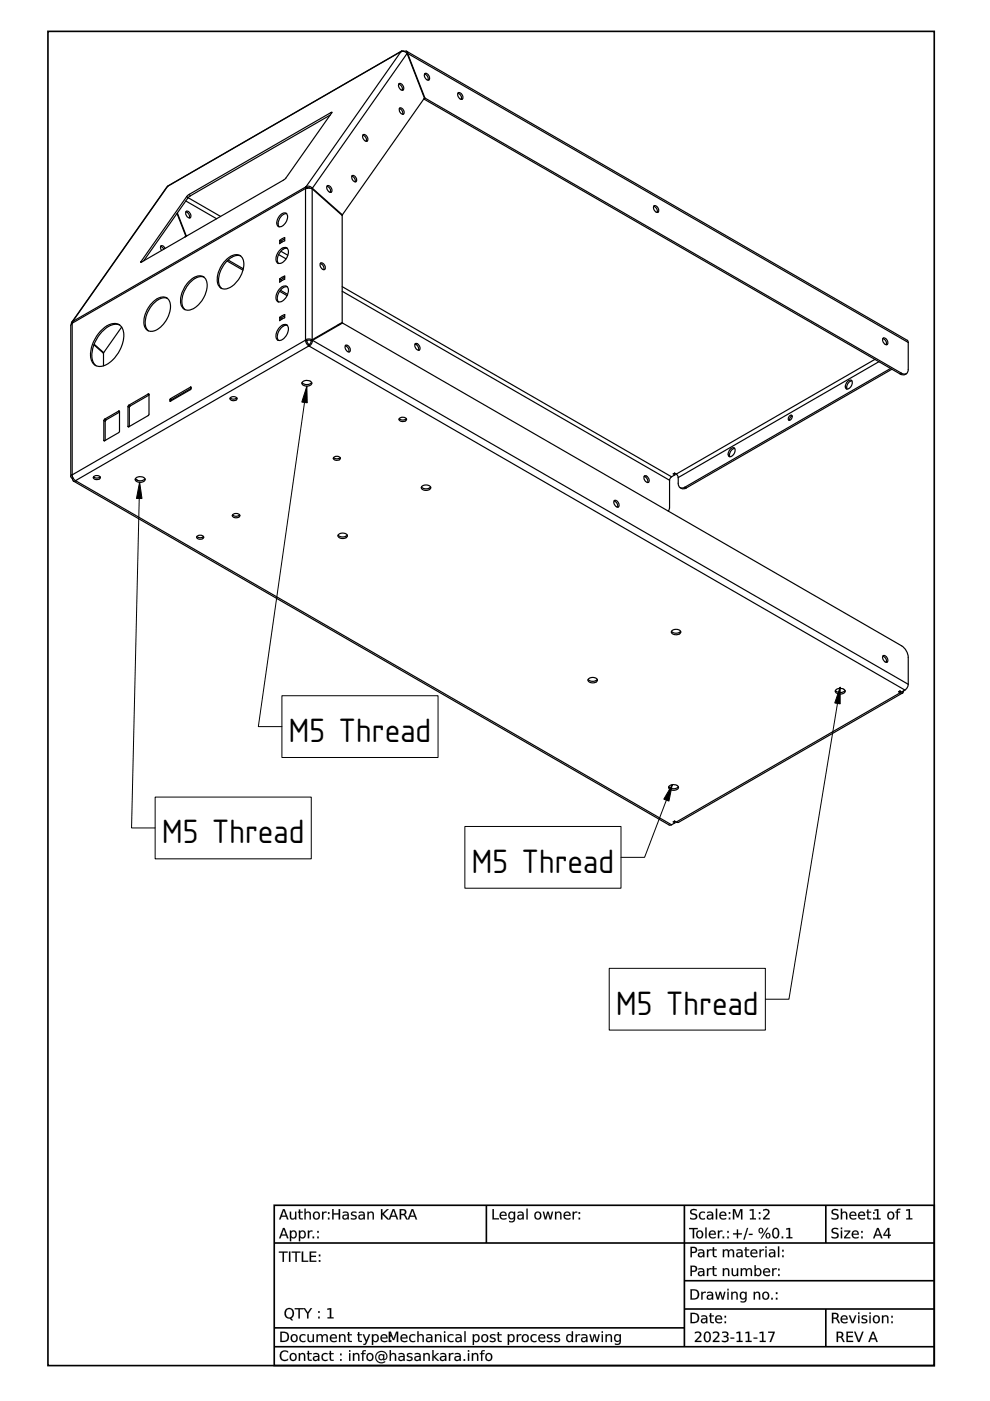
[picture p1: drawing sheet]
<svg xmlns="http://www.w3.org/2000/svg" width="210mm" height="297mm" viewBox="0 0 210 297" stroke-linecap="round" stroke-linejoin="round" font-family="sans-serif">
<defs><g id="words">
<g font-size="6.7">
<text x="61.2" y="157.3">M5 Thread</text>
<text x="34.3" y="178.8">M5 Thread</text>
<text x="100" y="185">M5 Thread</text>
<text x="130.6" y="215.1">M5 Thread</text>
</g>
</g></defs>
<path d="M10.2 6.7h187.9v282.8h-187.9zM58.1 255.5h140v34h-140zM103.1 255.5v8M145.1 255.5v30M175.1 255.5v8M58.1 263.5h140M145.1 271.5h53M145.1 277.5h53M175.1 277.5v8M58.1 281.5h87M58.1 285.5h140" fill="none" stroke="#000" stroke-width=".35"/>
<g fill="#000">
<path d="M60.2 256.6l-.4 1.1h.8zM60 256.4h.3l.9 2.1h-.3l-.2-.5h-1l-.2 .5h-.3zM61.5 256.9h.2v1a.42 .42 0 0 0 .5 .5 .42 .42 0 0 0 .4-.6v-.9h.2v1.6h-.2v-.2a.59 .59 0 0 1-.8 .3 .59 .59 0 0 1-.3-.7zM63.4 256.4h.2v.5h.6v.2h-.6l.1 1.1 .5 .1v.2h-.6l-.2-.2v-1.2h-.2v-.2h.2zM64.5 256.3h.3v.9a.59 .59 0 0 1 .7-.3 .59 .59 0 0 1 .4 .7v.9h-.3v-.9a.42 .42 0 0 0-.4-.5 .42 .42 0 0 0-.4 .5v.9h-.3zM66.7 257.3a.58 .58 0 0 0 0 .7 .58 .58 0 0 0 .7 .2 .58 .58 0 0 0 .1-.8 .58 .58 0 0 0-.8-.1zM66.3 257.7a.83 .83 0 0 1 1.6 0 .83 .83 0 0 1-1.6 0zM68.3 256.9h.2v.3l.3-.3h.4v.3a.48 .48 0 0 0-.5 0 .48 .48 0 0 0-.2 .5v.8h-.2zM69.5 258.2h.3v.3h-.3zM69.5 257h.3v.4h-.3z"/>
<path d="M60.2 256.7l-.4 1h.8zM60.2 256.6l.4 1.2h-.9zM60 256.3h.3l.9 2.3h-.3l-.2-.6h-1l-.2 .6h-.4zM60 256.4l-.8 2.1h.3l.2-.5h1l.2 .5h.3l-.9-2.1zM61.4 256.9h.3v1a.41 .41 0 0 0 .5 .4 .41 .41 0 0 0 .3-.5v-.9h.3v1.7h-.3l.1-.3a.6 .6 0 0 1-.8 .3 .6 .6 0 0 1-.4-.7zM61.5 256.9v1a.58 .58 0 0 0 .4 .7 .58 .58 0 0 0 .7-.4v.3h.2v-1.6h-.2v.9a.44 .44 0 0 1-.4 .6 .44 .44 0 0 1-.5-.5v-1zM63.4 256.4h.3l-.1 .5h.6v.2h-.6l.1 1.1 .5 .1v.2a.61 .61 0 0 1-.8-.5v-.9h-.2v-.2h.2zM63.4 256.4v.5h-.2v.2h.2v1.2l.2 .2h.6v-.2h-.5l-.1-.3v-.9h.6v-.2h-.6v-.5zM64.5 256.3h.3v.9a.6 .6 0 0 1 .7-.3 .6 .6 0 0 1 .4 .7v1h-.3v-1a.41 .41 0 0 0-.4-.5 .41 .41 0 0 0-.4 .5v1h-.3zM64.5 256.3v2.2h.3v-.9a.44 .44 0 0 1 .4-.5 .44 .44 0 0 1 .5 .5l-.1 .9h.3v-.9a.58 .58 0 0 0-.4-.7 .58 .58 0 0 0-.7 .3v-.9zM66.8 257.3a.56 .56 0 0 0-.1 .7 .56 .56 0 0 0 .7 .2 .56 .56 0 0 0 .1-.8 .56 .56 0 0 0-.7-.1zM66.7 257.3a.61 .61 0 0 1 .9 .2 .61 .61 0 0 1-.3 .8 .63 .63 0 0 1-.7-.3 .63 .63 0 0 1 .1-.7zM66.2 257.7a.85 .85 0 0 1 1.7 0 .85 .85 0 0 1-1.7 0zM66.3 257.7a.81 .81 0 0 0 1.6 0 .81 .81 0 0 0-1.6 0zM68.3 256.9h.3v.3l.2-.3h.5l-.1 .3a.47 .47 0 0 0-.5 0 .47 .47 0 0 0-.1 .5v.9h-.3zM68.3 256.9v1.6h.2v-.8a.48 .48 0 0 1 .2-.5 .48 .48 0 0 1 .5 0v-.3l-.4 .1-.3 .2v-.3zM69.5 258.2h.4v.4h-.4zM69.5 258.2v.3h.3v-.3zM69.5 257h.4v.4h-.4zM69.5 257v.4h.3v-.4z"/>
<path d="M70.4 256.4h.3v.9h1.1v-.9h.3v2.1h-.3v-1h-1.1v1h-.3zM73 257.8l-.1 .1a.44 .44 0 0 0 .5 .5 .44 .44 0 0 0 .3-.7zM72.7 257a.79 .79 0 0 1 1.3 .6v.9h-.3v-.2a.58 .58 0 0 1-.7 .3 .58 .58 0 0 1-.4-.7 .58 .58 0 0 1 .7-.4h.4a.58 .58 0 0 0-.4-.4 .58 .58 0 0 0-.6 .1zM74.6 257l.8-.1 .2 .3a.45 .45 0 0 0-.6-.2 .45 .45 0 0 0-.3 .5 .81 .81 0 0 1 .9 .8 1.07 1.07 0 0 1-1.2 .2v-.3a.58 .58 0 0 0 1-.2l-.1-.1a.66 .66 0 0 1-.7-.2 .66 .66 0 0 1 0-.7zM76.4 257.8l-.1 .1a.44 .44 0 0 0 .5 .5 .44 .44 0 0 0 .3-.7zM76.1 257a.79 .79 0 0 1 1.3 .6v.9h-.3v-.2a.58 .58 0 0 1-.7 .3 .58 .58 0 0 1-.4-.7 .58 .58 0 0 1 .7-.4h.4a.58 .58 0 0 0-.4-.4 .58 .58 0 0 0-.6 .1zM77.9 256.9h.3v.3a.59 .59 0 0 1 .7-.3 .59 .59 0 0 1 .4 .7v.9h-.3v-.9a.42 .42 0 0 0-.4-.5 .42 .42 0 0 0-.4 .5v.9h-.3zM80.8 256.4h.3v.9l1-.9h.3l-1 1 1.1 1.1h-.4l-1-1v1h-.3zM83.4 256.6l-.4 1.1h.8zM83.3 256.4h.3l.8 2.1h-.3l-.2-.5h-1l-.2 .5h-.3zM84.7 256.4h.7a.61 .61 0 0 1 .7 .4 .61 .61 0 0 1-.3 .7l.6 1h-.3l-.4-.7-.3-.2h-.4v.9h-.3zM85 256.6v.8h.4a.39 .39 0 0 0 .4-.4 .39 .39 0 0 0-.4-.4zM87.4 256.6l-.4 1.1h.8zM87.3 256.4h.3l.8 2.1h-.3l-.2-.5h-1l-.2 .5h-.3z"/>
<path d="M70.4 256.3h.3v1h1.1v-1h.3v2.3h-.3v-1.1h-1.1v1.1h-.3zM70.4 256.4v2.1h.3v-1h1.1v1h.3v-2.1h-.3v.9h-1.1v-.9zM73 257.8l-.1 .1a.42 .42 0 0 0 .5 .5 .42 .42 0 0 0 .3-.7zM73 257.8l.7-.1a.46 .46 0 0 1-.3 .6 .46 .46 0 0 1-.6-.3zM72.7 257a.81 .81 0 0 1 1.3 .6v1h-.3v-.3a.59 .59 0 0 1-.8 .3 .59 .59 0 0 1-.3-.7 .59 .59 0 0 1 .7-.4h.4a.58 .58 0 0 0-.4-.4 .58 .58 0 0 0-.6 .2zM72.7 257v.2a.62 .62 0 0 1 1 .3 .74 .74 0 0 0-.8 .1 .74 .74 0 0 0-.3 .7 .62 .62 0 0 0 1.1-.1v.3h.2a1.81 1.81 0 0 0-.1-1.4l-.5-.2zM74.6 257l.2-.1a.45 .45 0 0 1 .5-.1 .45 .45 0 0 1 .3 .4 .44 .44 0 0 0-.5-.2 .44 .44 0 0 0-.4 .5l.4 .1a.54 .54 0 0 1 .5 .7 .54 .54 0 0 1-.8 .3l-.4-.1v-.3a.57 .57 0 0 0 .9-.2l-.8-.3-.1-.4zM74.6 257a.47 .47 0 0 0-.1 .6 .47 .47 0 0 0 .5 .2l.3 .1a.37 .37 0 0 1-.1 .5 .37 .37 0 0 1-.5-.1l-.3-.1v.3a.75 .75 0 0 0 1.2-.6l-.9-.5a.55 .55 0 0 1 .9-.2v-.2zM76.4 257.8l-.1 .1a.42 .42 0 0 0 .5 .5 .42 .42 0 0 0 .3-.7zM76.4 257.8l.7-.1a.46 .46 0 0 1-.3 .6 .46 .46 0 0 1-.6-.3zM76.1 257a.81 .81 0 0 1 1.3 .6v1h-.3v-.3a.59 .59 0 0 1-.8 .3 .59 .59 0 0 1-.3-.7 .59 .59 0 0 1 .7-.4h.4a.58 .58 0 0 0-.4-.4 .58 .58 0 0 0-.6 .2zM76.1 257v.2a.62 .62 0 0 1 1 .3 .74 .74 0 0 0-.8 .1 .74 .74 0 0 0-.3 .7 .62 .62 0 0 0 1.1-.1v.3h.2a1.81 1.81 0 0 0-.1-1.4l-.5-.2zM77.9 256.9h.3v.3a.6 .6 0 0 1 .7-.3 .6 .6 0 0 1 .4 .7v1h-.3v-1a.41 .41 0 0 0-.4-.5 .41 .41 0 0 0-.4 .5v1h-.3zM77.9 256.9v1.6h.3v-.9a.44 .44 0 0 1 .4-.5 .44 .44 0 0 1 .4 .5v.9h.3v-.9a.58 .58 0 0 0-.4-.7 .58 .58 0 0 0-.7 .3v-.3zM80.8 256.3h.3v1l.9-1h.5l-1.1 1.1 1.1 1.2h-.4l-1-1.1v1.1h-.3zM80.8 256.4v2.1h.3v-1l1 1 .4 .1-1.2-1.2 1.1-1h-.3l-1 .9v-.9zM83.4 256.7l-.4 1h.8zM83.4 256.6l.4 1.2h-.8zM83.2 256.3h.4l.8 2.3h-.3l-.2-.6h-1l-.2 .6h-.3zM83.3 256.4l-.9 2.1h.3l.2-.5h1l.2 .5h.3l-.8-2.1zM84.7 256.3h.7a.63 .63 0 0 1 .7 .5 .63 .63 0 0 1-.3 .7l.7 1.1h-.4l-.5-.9-.6-.1 .1 1h-.4zM84.7 256.4v2.1h.3v-.9l.6 .1 .5 .8h.3l-.7-1a.59 .59 0 0 0 .4-.7 .59 .59 0 0 0-.7-.4zM85 256.6v.8h.4a.38 .38 0 0 0 .4-.4 .38 .38 0 0 0-.4-.4zM85 256.6h.4a.41 .41 0 0 1 .5 .4 .41 .41 0 0 1-.5 .4h-.4zM87.4 256.7l-.4 1h.8zM87.4 256.6l.5 1.2h-.9zM87.3 256.3h.3l.9 2.3h-.4l-.2-.6h-1l-.1 .6h-.4zM87.3 256.4l-.9 2.1h.3l.2-.5h1l.2 .5h.3l-.8-2.1z"/>
<path d="M104.4 256.4h.3v1.9h1.1v.2h-1.4zM106.1 257.1a.76 .76 0 0 1 .9-.2 .76 .76 0 0 1 .4 .9h-1.2a.7 .7 0 0 0 1.2 .4v.3a.93 .93 0 0 1-1.3-.2 .93 .93 0 0 1 0-1.2zM106.4 257.2l-.2 .4h1l-.3-.5zM108.2 257.3a.54 .54 0 0 0-.1 .7 .54 .54 0 0 0 .8 0 .55 .55 0 0 0 0-.7 .55 .55 0 0 0-.7 0zM107.9 257.1l.5-.2 .5 .3v-.3h.3v1.4a.83 .83 0 0 1-1.2 .8v-.3a.6 .6 0 0 0 .7 .1 .6 .6 0 0 0 .2-.6 .71 .71 0 0 1-.9 .1 .71 .71 0 0 1-.2-.9zM110.1 257.8l-.1 .1a.44 .44 0 0 0 .5 .5 .44 .44 0 0 0 .3-.7zM109.8 257a.79 .79 0 0 1 1.3 .6v.9h-.3v-.2a.58 .58 0 0 1-.7 .3 .58 .58 0 0 1-.4-.7 .58 .58 0 0 1 .7-.4h.4a.58 .58 0 0 0-.4-.4 .58 .58 0 0 0-.6 .1zM111.6 256.3h.3v2.2h-.3zM113.7 257.3a.58 .58 0 0 0-.1 .7 .58 .58 0 0 0 .8 .2 .58 .58 0 0 0 .1-.8 .58 .58 0 0 0-.8-.1zM113.2 257.7a.85 .85 0 0 1 1.7 0 .85 .85 0 0 1-1.7 0zM115.1 256.9h.2l.4 1.3 .3-1.3h.3l.4 1.3 .3-1.3h.3l-.5 1.6h-.3l-.3-1.3-.4 1.3h-.3zM117.7 256.9h.2v.3a.59 .59 0 0 1 .8-.3 .59 .59 0 0 1 .3 .7v.9h-.2v-.9a.42 .42 0 0 0-.5-.5 .42 .42 0 0 0-.4 .5v.9h-.2zM119.7 257.1a.76 .76 0 0 1 .9-.2 .76 .76 0 0 1 .4 .9h-1.3a.7 .7 0 0 0 1.2 .4v.3a.93 .93 0 0 1-1.2-.2 .93 .93 0 0 1 0-1.2zM119.9 257.2l-.1 .4h.9l-.2-.5zM121.4 256.9h.3v.3l.2-.3h.5v.3a.48 .48 0 0 0-.5 0 .48 .48 0 0 0-.2 .5v.8h-.3zM122.7 258.2h.3v.3h-.3zM122.7 257h.3v.4h-.3z"/>
<path d="M104.4 256.3h.3v2h1.1v.3h-1.4zM104.4 256.4v2.1h1.4v-.2h-1.1v-1.9zM106.1 257.1a.77 .77 0 0 1 1-.2 .77 .77 0 0 1 .3 .9h-1.2a.69 .69 0 0 0 .5 .5 .69 .69 0 0 0 .7-.1 .54 .54 0 0 1-.9 .4 .91 .91 0 0 1-.4-1.5zM106.1 257.1a.91 .91 0 0 0 0 1.2 .91 .91 0 0 0 1.3 .1v-.2a.71 .71 0 0 1-.8 .2 .71 .71 0 0 1-.4-.6h1.2a.74 .74 0 0 0-.4-.9 .74 .74 0 0 0-.9 .2zM106.4 257.2l-.2 .4h1l-.3-.5zM106.3 257.2a.47 .47 0 0 1 .6-.1 .47 .47 0 0 1 .3 .5h-1zM108.2 257.3a.53 .53 0 0 0-.1 .7 .53 .53 0 0 0 .8 0 .53 .53 0 0 0-.1-.7 .53 .53 0 0 0-.6 0zM108.1 257.2a.59 .59 0 0 1 .9 .3 .59 .59 0 0 1-.3 .8 .62 .62 0 0 1-.7-.3 .62 .62 0 0 1 .1-.8zM107.9 257.1a.61 .61 0 0 1 1 .1v-.3h.3v1.4a.88 .88 0 0 1-1.3 .8v-.3a.61 .61 0 0 0 .7 .1 .61 .61 0 0 0 .3-.6 .62 .62 0 0 1-.5 .3 .62 .62 0 0 1-.6-.4v-.7zM107.9 257.1a.78 .78 0 0 0-.1 1.1 .78 .78 0 0 0 1 .2l.2-.2a.61 .61 0 0 1-.3 .7 .61 .61 0 0 1-.7-.1v.3a.82 .82 0 0 0 1.2-.8v-1.4h-.3l.1 .3a.6 .6 0 0 0-1.1-.1zM110.1 257.8l-.1 .1a.42 .42 0 0 0 .5 .5 .42 .42 0 0 0 .3-.7zM110.1 257.8l.7-.1a.46 .46 0 0 1-.3 .6 .46 .46 0 0 1-.6-.3zM109.8 257a.81 .81 0 0 1 1.3 .6v1h-.3v-.3a.59 .59 0 0 1-.8 .3 .59 .59 0 0 1-.3-.7 .59 .59 0 0 1 .7-.4h.4a.58 .58 0 0 0-.4-.4 .58 .58 0 0 0-.6 .2zM109.8 257v.2a.62 .62 0 0 1 1 .3 .74 .74 0 0 0-.8 .1 .74 .74 0 0 0-.3 .7 .62 .62 0 0 0 1.1-.1v.3h.2a1.81 1.81 0 0 0-.1-1.4l-.6-.2zM111.6 256.3h.3v2.3h-.3zM111.6 256.3v2.2h.3v-2.2zM113.7 257.3a.56 .56 0 0 0-.1 .7 .56 .56 0 0 0 .8 .2 .56 .56 0 0 0 0-.8 .56 .56 0 0 0-.7-.1zM113.7 257.3a.61 .61 0 0 1 .8 .2 .61 .61 0 0 1-.3 .8 .63 .63 0 0 1-.6-.3 .63 .63 0 0 1 .1-.7zM113.2 257.7a.85 .85 0 0 1 1.7 0 .85 .85 0 0 1-1.7 0zM113.2 257.7a.81 .81 0 0 0 1.6 0 .81 .81 0 0 0-1.6 0zM115.1 256.9h.3l.3 1.3 .3-1.3h.3l.4 1.3 .3-1.3h.3l-.4 1.7h-.4l-.3-1.4-.4 1.4h-.3zM115.1 256.9l.4 1.6h.3l.4-1.4 .3 1.4h.3l.5-1.6h-.3l-.3 1.3-.4-1.3h-.3l-.3 1.3-.4-1.3zM117.7 256.9h.3l-.1 .3a.6 .6 0 0 1 .8-.3 .6 .6 0 0 1 .4 .7v1h-.3v-1a.41 .41 0 0 0-.5-.5 .41 .41 0 0 0-.3 .5v1h-.3zM117.7 256.9v1.6h.2v-.9a.44 .44 0 0 1 .4-.5 .44 .44 0 0 1 .5 .5v.9h.2v-.9a.58 .58 0 0 0-.4-.7 .58 .58 0 0 0-.7 .3v-.3zM119.7 257.1a.77 .77 0 0 1 .9-.2 .77 .77 0 0 1 .4 .9h-1.2a.69 .69 0 0 0 .4 .5 .69 .69 0 0 0 .7-.1 .54 .54 0 0 1-.8 .4 .91 .91 0 0 1-.4-1.5zM119.7 257.1a.91 .91 0 0 0 0 1.2 .91 .91 0 0 0 1.2 .1v-.2a.71 .71 0 0 1-.7 .2 .71 .71 0 0 1-.5-.6h1.3a.74 .74 0 0 0-.4-.9 .74 .74 0 0 0-.9 .2zM119.9 257.2l-.1 .4h.9l-.3-.5zM119.9 257.2a.47 .47 0 0 1 .6-.1 .47 .47 0 0 1 .2 .5h-1zM121.4 256.9h.3v.3l.2-.3h.5v.3a.47 .47 0 0 0-.5 0 .47 .47 0 0 0-.2 .5v.9h-.3zM121.4 256.9v1.6h.3v-.8a.48 .48 0 0 1 .2-.5 .48 .48 0 0 1 .5 0v-.3l-.5 .1-.2 .2v-.3zM122.7 258.2h.3v.4h-.3zM122.7 258.2v.3h.3v-.3zM122.7 257h.3v.4h-.3zM122.7 257v.4h.3v-.4z"/>
<path d="M146.5 256.5l.9-.2 .3 .1v.3a.66 .66 0 0 0-1.1 .3l.1 .1a1.17 1.17 0 0 1 1.1 .8 .99 .99 0 0 1-1.5 .5v-.3a.78 .78 0 0 0 1.2-.1l-.1-.3a1.06 1.06 0 0 1-1.1-.9zM148.4 257.1l.7-.2 .4 .1v.2a.63 .63 0 0 0-.9 .1 .63 .63 0 0 0 0 .9 .63 .63 0 0 0 .9 0v.3a.88 .88 0 0 1-1.2-.2 .88 .88 0 0 1 .1-1.2zM150.2 257.8l-.1 .1a.44 .44 0 0 0 .6 .5 .44 .44 0 0 0 .3-.7zM150 257a.79 .79 0 0 1 1.2 .6v.9h-.2v-.2a.58 .58 0 0 1-.8 .3 .58 .58 0 0 1-.3-.7 .58 .58 0 0 1 .7-.4h.4a.58 .58 0 0 0-.5-.4 .58 .58 0 0 0-.5 .1zM151.8 256.3h.2v2.2h-.2zM152.7 257.1a.76 .76 0 0 1 .9-.2 .76 .76 0 0 1 .4 .9h-1.2a.7 .7 0 0 0 1.2 .4v.3a.93 .93 0 0 1-1.3-.2 .93 .93 0 0 1 0-1.2zM152.9 257.2l-.1 .4h.9l-.2-.5zM154.5 258.2h.3v.3h-.3zM154.5 257h.3v.4h-.3z"/>
<path d="M146.5 256.5l.3-.2a.56 .56 0 0 1 .9 .4 .65 .65 0 0 0-1.1 .3l.6 .3a.69 .69 0 0 1 .6 .9 .69 .69 0 0 1-1 .4l-.5-.1v-.4a.83 .83 0 0 0 1.2-.1l-.1-.3-.3-.1a.65 .65 0 0 1-.7-.3 .65 .65 0 0 1 .1-.8zM146.5 256.5a.58 .58 0 0 0-.1 .7 .58 .58 0 0 0 .5 .3 .46 .46 0 0 1 .6 .5 .46 .46 0 0 1-.7 .3l-.5-.2v.3a.93 .93 0 0 0 1.5-.6l-.2-.4-.9-.3a.46 .46 0 0 1 .1-.5 .46 .46 0 0 1 .6 0l.3 .1v-.3l-.6-.1zM148.4 257.1a.99 .99 0 0 1 1.1-.1v.2a.62 .62 0 0 0-.9 .1 .62 .62 0 0 0 0 .8 .62 .62 0 0 0 .9 .1 .45 .45 0 0 1-.3 .4 .45 .45 0 0 1-.5 0 .93 .93 0 0 1-.3-1.5zM148.4 257.1a.87 .87 0 0 0-.1 1.2 .87 .87 0 0 0 1.2 .2v-.3a.64 .64 0 0 1-.9 0 .64 .64 0 0 1 0-.9 .64 .64 0 0 1 .9-.1v-.2l-.4-.1zM150.2 257.8v.1a.42 .42 0 0 0 .5 .5 .42 .42 0 0 0 .2-.7zM150.2 257.8l.8-.1a.46 .46 0 0 1-.3 .6 .46 .46 0 0 1-.6-.3zM149.9 257h.1a.81 .81 0 0 1 1.2 .6v1h-.3l.1-.3a.59 .59 0 0 1-.8 .3 .59 .59 0 0 1-.3-.7 .59 .59 0 0 1 .7-.4h.4a.58 .58 0 0 0-.5-.4 .58 .58 0 0 0-.6 .2zM150 257v.2a.62 .62 0 0 1 1 .3 .74 .74 0 0 0-.8 .1 .74 .74 0 0 0-.3 .7 .62 .62 0 0 0 1.1-.1v.3h.2a1.81 1.81 0 0 0-.2-1.4l-.5-.2zM151.8 256.3h.3v2.3h-.3zM151.8 256.3v2.2h.2v-2.2zM152.7 257.1a.77 .77 0 0 1 .9-.2 .77 .77 0 0 1 .4 .9h-1.2a.69 .69 0 0 0 .5 .5 .69 .69 0 0 0 .7-.1 .54 .54 0 0 1-.9 .4 .91 .91 0 0 1-.4-1.5zM152.7 257.1a.91 .91 0 0 0 0 1.2 .91 .91 0 0 0 1.2 .1l.1-.2a.71 .71 0 0 1-.8 .2 .71 .71 0 0 1-.4-.6h1.2a.74 .74 0 0 0-.4-.9 .74 .74 0 0 0-.9 .2zM153 257.2l-.2 .4h.9l-.2-.5zM152.9 257.2a.47 .47 0 0 1 .6-.1 .47 .47 0 0 1 .2 .5h-.9zM154.5 258.2h.3v.4h-.3zM154.5 258.2v.3h.3v-.3zM154.5 257h.3v.4h-.3zM154.5 257v.4h.3v-.4z"/>
<path d="M155.4 256.4h.4l.6 1.4 .6-1.4h.4v2.1h-.3v-1.9l-.6 1.5h-.3l-.5-1.5v1.9h-.3zM159 256.5l.8-.1v1.9h.5v.2h-1.3v-.2h.5v-1.7l-.5 .1zM160.9 258.2h.3v.3h-.3zM160.9 257h.3v.4h-.3zM161.8 256.5a.77 .77 0 0 1 1-.1 .77 .77 0 0 1 .2 .9l-.9 1h1.1v.2h-1.4v-.2l.4-.5a.94 .94 0 0 0 .5-1.1l-.4-.1-.5 .2z"/>
<path d="M155.4 256.3h.4l.6 1.5 .5-1.5h.5v2.3h-.3v-2l-.5 1.5h-.4l-.5-1.5v2h-.3zM155.4 256.4v2.1h.3v-1.9l.5 1.5h.3l.6-1.5v1.9h.3v-2.1h-.4l-.6 1.5-.6-1.5zM159 256.5l.8-.2v2h.5v.3h-1.3v-.3h.5v-1.7l-.5 .2zM159 256.5v.2l.5-.1v1.7h-.5v.2h1.3v-.2h-.5v-1.9zM160.9 258.2h.3v.4h-.3zM160.9 258.2v.3h.3v-.3zM160.9 257h.3v.4h-.3zM160.9 257v.4h.3v-.4zM161.8 256.5v-.1a.78 .78 0 0 1 1 0 .78 .78 0 0 1 .2 .9l-.9 1h1.1v.3h-1.4a.59 .59 0 0 1 .4-.8 .93 .93 0 0 0 .5-1.1l-.4-.1-.5 .2zM161.8 256.5v.3a.55 .55 0 0 1 .8-.2 .55 .55 0 0 1 0 .9l-.8 .8v.2h1.4v-.2h-1.1l.8-.8a.71 .71 0 0 0 .1-1 .71 .71 0 0 0-1-.1z"/>
<path d="M176.5 256.5l.9-.2 .3 .1v.3a.66 .66 0 0 0-1.1 .3l.1 .1a1.17 1.17 0 0 1 1.1 .8 .99 .99 0 0 1-1.5 .5v-.3a.78 .78 0 0 0 1.2-.1l-.1-.3a1.06 1.06 0 0 1-1.1-.9zM178.3 256.3h.2v.9a.59 .59 0 0 1 .8-.3 .59 .59 0 0 1 .3 .7v.9h-.2v-.9a.42 .42 0 0 0-.5-.5 .42 .42 0 0 0-.4 .5v.9h-.2zM180.3 257.1a.76 .76 0 0 1 .9-.2 .76 .76 0 0 1 .4 .9h-1.3a.7 .7 0 0 0 1.2 .4v.3a.93 .93 0 0 1-1.2-.2 .93 .93 0 0 1 0-1.2zM180.5 257.2l-.1 .4h.9l-.3-.5zM182.1 257.1a.76 .76 0 0 1 .9-.2 .76 .76 0 0 1 .4 .9h-1.2a.7 .7 0 0 0 1.2 .4v.3a.93 .93 0 0 1-1.3-.2 .93 .93 0 0 1 0-1.2zM182.4 257.2l-.2 .4h1l-.3-.5zM183.9 256.4h.2v.5h.6v.2h-.6v1.1l.6 .1v.2h-.6l-.2-.2v-1.2h-.2v-.2h.2zM185.1 258.2h.3v.3h-.3zM185.1 257h.3v.4h-.3z"/>
<path d="M176.5 256.5l.3-.2a.56 .56 0 0 1 .9 .4 .65 .65 0 0 0-1.1 .3l.6 .3a.69 .69 0 0 1 .6 .9 .69 .69 0 0 1-1 .4l-.5-.1v-.4a.83 .83 0 0 0 1.2-.1l-.1-.3-.3-.1a.65 .65 0 0 1-.7-.3 .65 .65 0 0 1 .1-.8zM176.5 256.5a.58 .58 0 0 0-.2 .7 .58 .58 0 0 0 .6 .3 .46 .46 0 0 1 .6 .5 .46 .46 0 0 1-.7 .3l-.5-.2v.3a.93 .93 0 0 0 1.5-.6l-.3-.4-.8-.3a.46 .46 0 0 1 .1-.5 .46 .46 0 0 1 .6 0l.3 .1v-.3l-.6-.1zM178.3 256.3h.3l-.1 .9a.6 .6 0 0 1 .8-.3 .6 .6 0 0 1 .4 .7v1h-.3v-1a.41 .41 0 0 0-.5-.5 .41 .41 0 0 0-.3 .5v1h-.3zM178.3 256.3v2.2h.2v-.9a.44 .44 0 0 1 .4-.5 .44 .44 0 0 1 .5 .5v.9h.2v-.9a.58 .58 0 0 0-.4-.7 .58 .58 0 0 0-.7 .3v-.9zM180.3 257.1a.77 .77 0 0 1 .9-.2 .77 .77 0 0 1 .4 .9h-1.2a.69 .69 0 0 0 .4 .5 .69 .69 0 0 0 .7-.1 .54 .54 0 0 1-.8 .4 .91 .91 0 0 1-.4-1.5zM180.3 257.1a.91 .91 0 0 0 0 1.2 .91 .91 0 0 0 1.2 .1v-.2a.71 .71 0 0 1-.7 .2 .71 .71 0 0 1-.5-.6h1.3a.74 .74 0 0 0-.4-.9 .74 .74 0 0 0-.9 .2zM180.5 257.2l-.1 .4h.9l-.3-.5zM180.5 257.2a.47 .47 0 0 1 .5-.1 .47 .47 0 0 1 .3 .5h-1zM182.1 257.1a.77 .77 0 0 1 1-.2 .77 .77 0 0 1 .3 .9h-1.2a.69 .69 0 0 0 .5 .5 .69 .69 0 0 0 .7-.1 .54 .54 0 0 1-.9 .4 .91 .91 0 0 1-.4-1.5zM182.1 257.1a.91 .91 0 0 0 0 1.2 .91 .91 0 0 0 1.3 .1v-.2a.71 .71 0 0 1-.8 .2 .71 .71 0 0 1-.4-.6h1.2a.74 .74 0 0 0-.4-.9 .74 .74 0 0 0-.9 .2zM182.4 257.2l-.2 .4h1l-.3-.5zM182.3 257.2a.47 .47 0 0 1 .6-.1 .47 .47 0 0 1 .3 .5h-1zM183.9 256.4h.3l-.1 .5h.6v.2h-.6l.1 1.1 .5 .1v.2a.61 .61 0 0 1-.8-.5v-.9h-.2v-.2h.2zM183.9 256.4v.5h-.2v.2h.2v1.2l.2 .2h.6v-.2h-.5l-.1-.3v-.9h.6v-.2h-.6v-.5zM185.1 258.2h.3v.4h-.3zM185.1 258.2v.3h.3v-.3zM185.1 257h.3v.4h-.3zM185.1 257v.4h.3v-.4z"/>
<path d="M185.4 256.5l.8-.1v1.9h.5v.2h-1.2v-.2h.4v-1.7l-.5 .1zM188.5 257.3a.58 .58 0 0 0-.1 .7 .58 .58 0 0 0 .8 .2 .58 .58 0 0 0 .1-.8 .58 .58 0 0 0-.8-.1zM188 257.7a.85 .85 0 0 1 1.7 0 .85 .85 0 0 1-1.7 0zM190.2 256.4l.7-.1v.2l-.5 .1v.3h.4v.2h-.4v1.4h-.3v-1.4h-.2v-.2h.2zM192.1 256.5l.8-.1v1.9h.5v.2h-1.2v-.2h.4v-1.7l-.5 .1z"/>
<path d="M185.4 256.5l.9-.2-.1 2h.5v.3h-1.3v-.3h.5v-1.7l-.5 .2zM185.4 256.5v.2l.6-.1v1.7h-.5v.2h1.2v-.2h-.5v-1.9zM188.5 257.3a.56 .56 0 0 0-.1 .7 .56 .56 0 0 0 .8 .2 .56 .56 0 0 0 .1-.8 .56 .56 0 0 0-.8-.1zM188.5 257.3a.61 .61 0 0 1 .9 .2 .61 .61 0 0 1-.3 .8 .63 .63 0 0 1-.7-.3 .63 .63 0 0 1 .1-.7zM188 257.7a.85 .85 0 0 1 1.7 0 .85 .85 0 0 1-1.7 0zM188.1 257.7a.81 .81 0 0 0 1.6 0 .81 .81 0 0 0-1.6 0zM190.2 256.4l.7-.1v.2l-.5 .1v.3h.4v.2h-.4v1.5h-.3v-1.5h-.3v-.2h.3zM190.2 256.4l-.1 .5h-.2v.2h.2v1.4h.3v-1.4h.4v-.2h-.4v-.3l.5-.1v-.2zM192.1 256.5l.9-.2-.1 2h.5v.3h-1.2v-.3h.4l.1-1.7-.6 .2zM192.1 256.5v.2l.6-.1v1.7h-.5v.2h1.2v-.2h-.5v-1.9z"/>
<path d="M59.1 265.4h1.9v.2h-.8v1.9h-.3v-1.9h-.8zM61.3 265.4h.3v2.1h-.3zM61.9 265.4h1.8v.2h-.8v1.9h-.3v-1.9h-.7zM64 265.4h.3v1.9h1v.2h-1.3zM65.7 265.4h1.3v.2h-1v.6h1v.3h-1v.8h1.1v.2h-1.4zM67.6 267.2h.3v.3h-.3zM67.6 266h.3v.4h-.3z"/>
<path d="M59.1 265.3h1.9v.3h-.8v2h-.3v-2h-.8zM59.1 265.4v.2h.8v1.9h.3v-1.9h.8v-.2zM61.3 265.3h.3v2.3h-.3zM61.3 265.4v2.1h.3v-2.1zM61.8 265.3h1.9v.3h-.8v2h-.3v-2h-.8zM61.9 265.4v.2h.7v1.9h.3v-1.9h.8v-.2zM64 265.3h.3v2h1.1v.3h-1.4zM64 265.4v2.1h1.3v-.2h-1v-1.9zM65.6 265.3h1.5v.3h-1.1v.6h1v.3h-1v.8h1.1v.3h-1.5zM65.7 265.4v2.1h1.4v-.2h-1.2v-.8h1.1v-.3l-1.1 .1v-.7h1.1v-.2zM67.6 267.2h.3v.4h-.3zM67.6 267.2v.3h.3v-.3zM67.6 266h.3v.4h-.3zM67.6 266v.4h.3v-.4z"/>
<path d="M60.2 260.6l-.4 1.1h.8zM60 260.4h.3l.9 2.1h-.3l-.2-.5h-1l-.2 .5h-.3zM61.5 260.9h.2v.3a.72 .72 0 0 1 1-.2 .72 .72 0 0 1 .2 1 .64 .64 0 0 1-.5 .6 .64 .64 0 0 1-.7-.3v.9h-.2zM61.9 261.3a.58 .58 0 0 0-.1 .7 .58 .58 0 0 0 .7 .2 .58 .58 0 0 0 .1-.8 .58 .58 0 0 0-.7-.1zM63.4 260.9h.2v.3a.72 .72 0 0 1 1-.2 .72 .72 0 0 1 .2 1 .64 .64 0 0 1-.4 .6 .64 .64 0 0 1-.8-.3v.9h-.2zM63.8 261.3a.58 .58 0 0 0-.1 .7 .58 .58 0 0 0 .7 .2 .58 .58 0 0 0 .1-.8 .58 .58 0 0 0-.7-.1zM65.3 260.9h.2v.3l.3-.3h.4v.3a.48 .48 0 0 0-.5 0 .48 .48 0 0 0-.2 .5v.8h-.2zM66.3 262.2h.3v.3h-.3zM67.3 262.2h.3v.3h-.3zM67.3 261h.3v.4h-.3z"/>
<path d="M60.2 260.7l-.4 1h.8zM60.2 260.6l.4 1.1h-.9zM60 260.3h.3l.9 2.3h-.3l-.2-.6h-1l-.2 .6h-.4zM60 260.4l-.8 2.1h.3l.2-.5h1l.2 .5h.3l-.9-2.1zM61.5 260.9h.3l-.1 .3a.62 .62 0 0 1 .6-.4 .62 .62 0 0 1 .6 .5 .79 .79 0 0 1-.1 1 .79 .79 0 0 1-1 .1l-.1-.1 .1 .9h-.3zM61.5 260.9v2.3h.2v-1a.7 .7 0 0 0 1 .2 .7 .7 0 0 0 .2-.9 .63 .63 0 0 0-.5-.6 .63 .63 0 0 0-.7 .3v-.3zM61.9 261.3a.56 .56 0 0 0-.1 .7 .56 .56 0 0 0 .7 .2 .56 .56 0 0 0 .1-.8 .56 .56 0 0 0-.7-.1zM61.8 261.2a.61 .61 0 0 1 .9 .3 .61 .61 0 0 1-.3 .8 .64 .64 0 0 1-.7-.3 .64 .64 0 0 1 .1-.8zM63.4 260.9h.3l-.1 .3a.62 .62 0 0 1 .6-.4 .62 .62 0 0 1 .6 .5 .79 .79 0 0 1-.1 1 .79 .79 0 0 1-1 .1l-.1-.1 .1 .9h-.3zM63.4 260.9v2.3h.2v-1a.7 .7 0 0 0 1 .2 .7 .7 0 0 0 .2-.9 .63 .63 0 0 0-.5-.6 .63 .63 0 0 0-.7 .3v-.3zM63.8 261.3a.56 .56 0 0 0-.1 .7 .56 .56 0 0 0 .7 .2 .56 .56 0 0 0 .1-.8 .56 .56 0 0 0-.7-.1zM63.8 261.2a.61 .61 0 0 1 .8 .3 .61 .61 0 0 1-.3 .8 .64 .64 0 0 1-.7-.3 .64 .64 0 0 1 .2-.8zM65.3 260.9h.3v.3l.2-.3h.4v.3a.47 .47 0 0 0-.5 0 .47 .47 0 0 0-.1 .5v.9h-.3zM65.3 260.9v1.6h.2v-.8a.48 .48 0 0 1 .2-.5 .48 .48 0 0 1 .5 0v-.3h-.4l-.3 .3v-.3zM66.3 262.2h.3v.4h-.3zM66.3 262.2v.3h.3v-.3zM67.2 262.2h.4v.4h-.4zM67.3 262.2v.3h.3v-.3zM67.2 261h.4v.4h-.4zM67.3 261v.4h.3v-.4z"/>
<path d="M60.8 277.8a.86 .86 0 0 0-.1 1.1 .86 .86 0 0 0 1 .3 .88 .88 0 0 0 .3-1.1 .88 .88 0 0 0-1-.4zM60.6 277.6a1.11 1.11 0 0 1 1.6 .3 1.11 1.11 0 0 1-.5 1.6l.4 .4h-.3l-.4-.3a1.12 1.12 0 0 1-1.1-.7 1.12 1.12 0 0 1 .3-1.3zM62.5 277.3h1.8v.3h-.7v1.9h-.3v-1.9h-.8zM64.3 277.3h.3l.7 .9 .6-.9h.3l-.8 1.2v1h-.3v-1zM67.5 279.2h.3v.3h-.3zM67.5 278h.3v.4h-.3zM69.4 277.5l.8-.2v2h.5v.2h-1.2v-.2h.4v-1.7l-.5 .1z"/>
<path d="M60.8 277.8a.85 .85 0 0 0-.1 1.1 .85 .85 0 0 0 1 .3 .86 .86 0 0 0 .3-1.1 .86 .86 0 0 0-1-.4zM60.8 277.8a.77 .77 0 0 1 1-.1 .77 .77 0 0 1 .2 1 .76 .76 0 0 1-1 .6 .76 .76 0 0 1-.4-1.1zM60.6 277.6a1.13 1.13 0 0 1 1.7 .3 1.13 1.13 0 0 1-.6 1.6l.5 .4h-.4l-.4-.3a1.14 1.14 0 0 1-1.1-.7 1.14 1.14 0 0 1 .3-1.3zM60.6 277.6a1.11 1.11 0 0 0-.3 1.3 1.11 1.11 0 0 0 1.2 .7l.3 .3h.3l-.4-.4a1.09 1.09 0 0 0 .5-1.6 1.09 1.09 0 0 0-1.6-.3zM62.5 277.3h1.9v.3h-.8v1.9h-.3v-1.9h-.8zM62.5 277.3v.3h.8v1.9h.3v-1.9h.7v-.3zM64.3 277.3h.4l.6 .9 .5-.9h.4l-.8 1.2v1h-.3v-1zM64.3 277.3l.8 1.2v1h.3v-1l.8-1.2h-.3l-.6 1-.7-1zM67.5 279.1h.3v.4h-.3zM67.5 279.2v.3h.3v-.3zM67.5 278h.3v.4h-.3zM67.5 278v.4h.3v-.4zM69.4 277.4l.8-.1v2h.5v.2h-1.3v-.2h.5v-1.7l-.5 .1zM69.4 277.5v.2l.6-.1v1.7h-.5v.2h1.2v-.2h-.5v-2z"/>
<path d="M146.1 260.4h1.8v.2h-.7v1.9h-.3v-1.9h-.8zM148 261.3a.58 .58 0 0 0-.1 .7 .58 .58 0 0 0 .8 .2 .58 .58 0 0 0 .1-.8 .58 .58 0 0 0-.8-.1zM147.5 261.7a.85 .85 0 0 1 1.7 0 .85 .85 0 0 1-1.7 0zM149.5 260.3h.3v2.2h-.3zM150.5 261.1a.76 .76 0 0 1 .9-.2 .76 .76 0 0 1 .4 .9h-1.3a.7 .7 0 0 0 1.2 .4v.3a.93 .93 0 0 1-1.2-.2 .93 .93 0 0 1 0-1.2zM150.7 261.2l-.1 .4h.9l-.3-.5zM152.2 260.9h.3v.3l.2-.3h.5v.3a.48 .48 0 0 0-.5 0 .48 .48 0 0 0-.2 .5v.8h-.3zM153.2 262.2h.3v.3h-.3zM154.2 262.2h.3v.3h-.3zM154.2 261h.3v.4h-.3z"/>
<path d="M146.1 260.3h1.9v.3h-.8v2h-.3v-2h-.8zM146.1 260.4v.2h.8v1.9h.3v-1.9h.7v-.2zM148 261.3a.56 .56 0 0 0-.1 .7 .56 .56 0 0 0 .8 .2 .56 .56 0 0 0 .1-.8 .56 .56 0 0 0-.8-.1zM148 261.3a.61 .61 0 0 1 .8 .2 .61 .61 0 0 1-.3 .8 .63 .63 0 0 1-.6-.3 .63 .63 0 0 1 .1-.7zM147.5 261.7a.85 .85 0 0 1 1.7 0 .85 .85 0 0 1-1.7 0zM147.5 261.7a.85 .85 0 0 0 1.7 0 .85 .85 0 0 0-1.7 0zM149.5 260.2h.3v2.4h-.3zM149.5 260.3v2.2h.3v-2.2zM150.5 261.1a.77 .77 0 0 1 .9-.2 .77 .77 0 0 1 .4 .9h-1.2a.69 .69 0 0 0 .4 .5 .69 .69 0 0 0 .7-.1 .54 .54 0 0 1-.8 .4 .91 .91 0 0 1-.4-1.5zM150.5 261.1a.91 .91 0 0 0 0 1.2 .91 .91 0 0 0 1.2 .1v-.2a.71 .71 0 0 1-.7 .2 .71 .71 0 0 1-.5-.6h1.3a.74 .74 0 0 0-.4-.9 .74 .74 0 0 0-.9 .2zM150.7 261.2l-.1 .4h.9l-.3-.5zM150.7 261.2a.47 .47 0 0 1 .5-.1 .47 .47 0 0 1 .3 .5h-1zM152.2 260.9h.3v.3l.2-.3h.5v.3a.47 .47 0 0 0-.5 0 .47 .47 0 0 0-.2 .5v.9h-.3zM152.2 260.9v1.6h.3v-.8a.48 .48 0 0 1 .1-.5 .48 .48 0 0 1 .6 0v-.3h-.5l-.2 .3v-.3zM153.2 262.2h.3v.4h-.3zM153.2 262.2v.3h.3v-.3zM154.2 262.2h.3v.4h-.3zM154.2 262.2v.3h.3v-.3zM154.2 261h.3v.4h-.3zM154.2 261v.4h.3v-.4z"/>
<path d="M146.7 264.6v.8h.4a.41 .41 0 0 0 .4-.4 .41 .41 0 0 0-.4-.4zM146.4 264.4h.7a.66 .66 0 0 1 .7 .6 .66 .66 0 0 1-.7 .7h-.4v.8h-.3zM148.4 265.8l-.1 .1a.44 .44 0 0 0 .5 .5 .44 .44 0 0 0 .3-.7zM148.1 265a.79 .79 0 0 1 1.2 .6v.9h-.2v-.2a.58 .58 0 0 1-.8 .3 .58 .58 0 0 1-.3-.7 .58 .58 0 0 1 .7-.4h.4a.58 .58 0 0 0-.4-.4 .58 .58 0 0 0-.6 .1zM149.9 264.9h.3v.3l.2-.3h.4l.1 .3a.48 .48 0 0 0-.6 0 .48 .48 0 0 0-.1 .5v.8h-.3zM151.1 264.4h.3v.5h.6v.2h-.6v1.1l.6 .1v.2h-.7l-.1-.2-.1-1.2h-.2v-.2h.2zM153.3 264.9h.2v.3a.56 .56 0 0 1 .5-.3 .56 .56 0 0 1 .5 .3 .58 .58 0 0 1 .7-.3 .58 .58 0 0 1 .4 .7v.9h-.2v-.9a.41 .41 0 0 0-.5-.5 .41 .41 0 0 0-.3 .5v.9h-.3v-.9a.41 .41 0 0 0-.4-.5 .41 .41 0 0 0-.4 .5v.9h-.2zM156.5 265.8l-.1 .1a.44 .44 0 0 0 .5 .5 .44 .44 0 0 0 .3-.7zM156.2 265a.79 .79 0 0 1 1.3 .6v.9h-.3v-.2a.58 .58 0 0 1-.7 .3 .58 .58 0 0 1-.4-.7 .58 .58 0 0 1 .7-.4h.4a.58 .58 0 0 0-.4-.4 .58 .58 0 0 0-.6 .1zM158 264.4h.3v.5h.5v.2h-.5v1.1l.5 .1v.2h-.6l-.1-.2-.1-1.2h-.2v-.2h.2zM159.3 265.1a.76 .76 0 0 1 .9-.2 .76 .76 0 0 1 .4 .9h-1.2a.7 .7 0 0 0 1.1 .4v.3a.93 .93 0 0 1-1.2-.2 .93 .93 0 0 1 0-1.2zM159.5 265.2l-.1 .4h.9l-.2-.5zM161 264.9h.3v.3l.2-.3h.5v.3a.48 .48 0 0 0-.5 0 .48 .48 0 0 0-.2 .5v.8h-.3zM162.3 264.9h.2v1.6h-.2zM162.3 264.3h.2v.3h-.2zM163.4 265.8l-.1 .1a.44 .44 0 0 0 .5 .5 .44 .44 0 0 0 .3-.7zM163.1 265a.79 .79 0 0 1 1.3 .6v.9h-.3v-.2a.58 .58 0 0 1-.7 .3 .58 .58 0 0 1-.4-.7 .58 .58 0 0 1 .7-.4h.4a.58 .58 0 0 0-.4-.4 .58 .58 0 0 0-.6 .1zM164.9 264.3h.3v2.2h-.3zM165.8 266.2h.4v.3h-.4zM165.8 265h.4v.4h-.4z"/>
<path d="M146.7 268.6v.8h.4a.41 .41 0 0 0 .4-.4 .41 .41 0 0 0-.4-.4zM146.4 268.4h.7a.66 .66 0 0 1 .7 .6 .66 .66 0 0 1-.7 .7h-.4v.8h-.3zM148.4 269.8l-.1 .1a.44 .44 0 0 0 .5 .5 .44 .44 0 0 0 .3-.7zM148.1 269a.79 .79 0 0 1 1.2 .6v.9h-.2v-.2a.58 .58 0 0 1-.8 .3 .58 .58 0 0 1-.3-.7 .58 .58 0 0 1 .7-.4h.4a.58 .58 0 0 0-.4-.4 .58 .58 0 0 0-.6 .1zM149.9 268.9h.3v.3l.2-.3h.4l.1 .3a.48 .48 0 0 0-.6 0 .48 .48 0 0 0-.1 .5v.8h-.3zM151.1 268.4h.3v.5h.6v.2h-.6v1.1l.6 .1v.2h-.7l-.1-.2-.1-1.2h-.2v-.2h.2zM153.3 268.9h.2v.3a.59 .59 0 0 1 .7-.3 .59 .59 0 0 1 .4 .6v1h-.2v-.9a.42 .42 0 0 0-.5-.5 .42 .42 0 0 0-.4 .5v.9h-.2zM155.1 268.9h.3v1a.42 .42 0 0 0 .5 .5 .42 .42 0 0 0 .3-.6v-.9h.3v1.6h-.3v-.2a.59 .59 0 0 1-.7 .3 .59 .59 0 0 1-.4-.7zM157.1 268.9h.2v.3a.56 .56 0 0 1 .6-.3 .56 .56 0 0 1 .4 .3 .58 .58 0 0 1 .7-.3 .58 .58 0 0 1 .4 .6v1h-.2v-.9a.41 .41 0 0 0-.5-.5 .41 .41 0 0 0-.3 .5v.9h-.3v-.9a.41 .41 0 0 0-.4-.5 .41 .41 0 0 0-.4 .5v.9h-.2zM160.4 269.3a.58 .58 0 0 0-.1 .7 .58 .58 0 0 0 .7 .2 .58 .58 0 0 0 .1-.8 .58 .58 0 0 0-.7-.1zM160 268.3h.2v.8a.72 .72 0 0 1 1-.1 .72 .72 0 0 1 .2 1 .64 .64 0 0 1-.4 .6 .64 .64 0 0 1-.8-.3v.2h-.2zM162 269.1a.76 .76 0 0 1 .9-.2 .76 .76 0 0 1 .4 .9h-1.2a.7 .7 0 0 0 1.1 .4v.3a.93 .93 0 0 1-1.2-.2 .93 .93 0 0 1 0-1.2zM162.2 269.2l-.1 .4h.9l-.2-.5zM163.7 268.9h.3v.3l.2-.3h.5v.3a.48 .48 0 0 0-.5 0 .48 .48 0 0 0-.2 .5v.8h-.3zM165 270.2h.3v.3h-.3zM165 269h.3v.4h-.3z"/>
<path d="M146.7 273.6v1.7a.91 .91 0 0 0 1.2-.9 .91 .91 0 0 0-1.2-.8zM146.4 273.4h.6a1.1 1.1 0 0 1 1.2 1 1.1 1.1 0 0 1-1.2 1.1h-.6zM148.7 273.9h.3v.3l.2-.3h.4v.2a.48 .48 0 0 0-.5 .1 .48 .48 0 0 0-.1 .5v.8h-.3zM150.2 274.8l-.1 .1a.44 .44 0 0 0 .6 .5 .44 .44 0 0 0 .2-.7zM149.9 274a.79 .79 0 0 1 1.3 .6v.9h-.3v-.2a.58 .58 0 0 1-.7 .3 .58 .58 0 0 1-.3-.7 .58 .58 0 0 1 .7-.4h.3a.58 .58 0 0 0-.4-.5 .58 .58 0 0 0-.6 .2zM151.6 273.9h.3l.3 1.3 .4-1.3h.3l.3 1.3 .3-1.3h.3l-.4 1.6h-.3l-.4-1.3-.3 1.3h-.4zM154.2 273.9h.3v1.6h-.3zM154.2 273.3h.3v.3h-.3zM155 273.9h.3v.3a.59 .59 0 0 1 .7-.3 .59 .59 0 0 1 .4 .6v1h-.3v-.9a.42 .42 0 0 0-.4-.5 .42 .42 0 0 0-.4 .5v.9h-.3zM157.2 274.2a.54 .54 0 0 0 0 .8 .54 .54 0 0 0 .8 0 .55 .55 0 0 0-.1-.7 .55 .55 0 0 0-.7-.1zM157 274.1l.5-.2 .5 .2v-.2h.3v1.4a.83 .83 0 0 1-1.3 .8v-.3a.6 .6 0 0 0 .7 .1 .6 .6 0 0 0 .3-.7 .71 .71 0 0 1-.9 .2 .71 .71 0 0 1-.2-.9zM159.8 273.9h.3v.3a.59 .59 0 0 1 .7-.3 .59 .59 0 0 1 .4 .6v1h-.3v-.9a.42 .42 0 0 0-.4-.5 .42 .42 0 0 0-.4 .5v.9h-.3zM162 274.3a.58 .58 0 0 0-.1 .7 .58 .58 0 0 0 .8 .2 .58 .58 0 0 0 .1-.8 .58 .58 0 0 0-.8-.1zM161.5 274.7a.85 .85 0 0 1 1.7 0 .85 .85 0 0 1-1.7 0zM163.5 275.2h.3v.3h-.3zM164.5 275.2h.3v.3h-.3zM164.5 274h.3v.4h-.3z"/>
<path d="M146.7 278.6v1.7a.91 .91 0 0 0 1.2-.9 .91 .91 0 0 0-1.2-.8zM146.4 278.3h.6a1.1 1.1 0 0 1 1.2 1.1 1.1 1.1 0 0 1-1.2 1.1h-.6zM149 279.8l-.1 .1a.44 .44 0 0 0 .5 .5 .44 .44 0 0 0 .3-.7zM148.7 279a.79 .79 0 0 1 1.3 .6v.9h-.3v-.2a.58 .58 0 0 1-.7 .3 .58 .58 0 0 1-.4-.7 .58 .58 0 0 1 .7-.4h.4a.58 .58 0 0 0-.4-.5 .58 .58 0 0 0-.6 .2zM150.5 278.4h.3v.5h.6v.2h-.6v1.1l.6 .1v.2h-.6l-.2-.2-.1-1.2h-.2v-.2h.2zM151.8 279.1a.76 .76 0 0 1 .9-.2 .76 .76 0 0 1 .4 .9h-1.2a.7 .7 0 0 0 1.2 .4v.3a.93 .93 0 0 1-1.3-.2 .93 .93 0 0 1 0-1.2zM152 279.2l-.1 .4h.9l-.2-.5zM153.6 280.2h.3v.3h-.3zM153.6 279h.3v.4h-.3z"/>
<path d="M146.7 264.6v.8h.4a.4 .4 0 0 0 .4-.4 .4 .4 0 0 0-.4-.4zM146.7 264.6h.4a.43 .43 0 0 1 .4 .4 .43 .43 0 0 1-.4 .4h-.4zM146.4 264.3h.7a.67 .67 0 0 1 .7 .7 .67 .67 0 0 1-.7 .7h-.4v.9h-.3zM146.4 264.4v2.1h.3v-.9a.74 .74 0 0 0 .9-.1 .74 .74 0 0 0 0-1zM148.4 265.8l-.1 .1a.42 .42 0 0 0 .5 .4 .42 .42 0 0 0 .3-.6zM148.3 265.8l.8-.1a.46 .46 0 0 1-.3 .6 .46 .46 0 0 1-.6-.3zM148.1 265a.81 .81 0 0 1 1.3 .6v1h-.3v-.3a.59 .59 0 0 1-.8 .3 .59 .59 0 0 1-.3-.7 .59 .59 0 0 1 .7-.4h.4a.58 .58 0 0 0-.5-.4 .58 .58 0 0 0-.5 .1zM148.1 265v.2a.62 .62 0 0 1 1 .3 .74 .74 0 0 0-.8 .1 .74 .74 0 0 0-.3 .7 .62 .62 0 0 0 1.1-.1v.3h.2a1.81 1.81 0 0 0-.1-1.4l-.6-.2zM149.9 264.9h.3v.3l.2-.3h.5l-.1 .3a.47 .47 0 0 0-.4 0 .47 .47 0 0 0-.2 .5v.9h-.3zM149.9 264.9v1.6h.3l-.1-.8a.48 .48 0 0 1 .2-.5 .48 .48 0 0 1 .6 0l-.1-.3h-.4l-.3 .3 .1-.3zM151.1 264.4h.3v.5h.6v.2h-.6v1.1l.6 .1v.2a.61 .61 0 0 1-.9-.5v-.9h-.2v-.2h.2zM151.1 264.4v.5h-.2v.2h.2l.1 1.2 .2 .2h.6v-.2h-.6v-.3v-.9h.6v-.2h-.6v-.5zM153.2 264.9h.3v.3a.56 .56 0 0 1 .6-.4 .56 .56 0 0 1 .5 .4h-.1a.59 .59 0 0 1 .8-.3 .59 .59 0 0 1 .4 .7v1h-.3v-1a.39 .39 0 0 0-.5-.5 .39 .39 0 0 0-.3 .5v1h-.3v-1a.39 .39 0 0 0-.4-.5 .39 .39 0 0 0-.4 .5v1h-.3zM153.3 264.9v1.6h.2v-.9a.42 .42 0 0 1 .4-.5 .42 .42 0 0 1 .4 .5v.9h.3v-.9a.42 .42 0 0 1 .3-.5 .42 .42 0 0 1 .5 .5v.9h.2v-.9a.57 .57 0 0 0-.4-.7 .57 .57 0 0 0-.7 .4 .55 .55 0 0 0-.5-.4 .55 .55 0 0 0-.5 .3v-.3zM156.5 265.8l-.1 .1a.42 .42 0 0 0 .5 .4 .42 .42 0 0 0 .3-.6zM156.5 265.8l.7-.1a.46 .46 0 0 1-.3 .6 .46 .46 0 0 1-.6-.3zM156.2 265a.81 .81 0 0 1 1.3 .6v1h-.3v-.3a.59 .59 0 0 1-.8 .3 .59 .59 0 0 1-.3-.7 .59 .59 0 0 1 .7-.4h.4a.58 .58 0 0 0-.4-.4 .58 .58 0 0 0-.6 .1zM156.2 265v.2a.62 .62 0 0 1 1 .3 .74 .74 0 0 0-.8 .1 .74 .74 0 0 0-.3 .7 .62 .62 0 0 0 1.1-.1v.3h.3a1.81 1.81 0 0 0-.2-1.4l-.5-.2zM158 264.4h.3v.5h.6v.2h-.6v1.1l.6 .1v.2a.61 .61 0 0 1-.9-.5v-.9h-.2v-.2h.2zM158 264.4v.5h-.2v.2h.2l.1 1.2 .1 .2h.6v-.2h-.5v-.3v-.9h.5v-.2h-.5v-.5zM159.3 265.1a.77 .77 0 0 1 .9-.2 .77 .77 0 0 1 .4 .9h-1.2a.69 .69 0 0 0 .4 .5 .69 .69 0 0 0 .8-.1 .54 .54 0 0 1-.9 .4 .91 .91 0 0 1-.4-1.5zM159.3 265.1a.91 .91 0 0 0 0 1.2 .91 .91 0 0 0 1.2 .1v-.2a.71 .71 0 0 1-.7 .2 .71 .71 0 0 1-.5-.6h1.3a.74 .74 0 0 0-.4-.9 .74 .74 0 0 0-.9 .2zM159.5 265.2l-.1 .4h.9l-.2-.5zM159.5 265.2a.47 .47 0 0 1 .6-.1 .47 .47 0 0 1 .2 .5h-.9zM161 264.9h.3v.3l.2-.3h.5v.3a.47 .47 0 0 0-.5 0 .47 .47 0 0 0-.2 .5v.9h-.3zM161 264.9v1.6h.3v-.8a.48 .48 0 0 1 .2-.5 .48 .48 0 0 1 .5 0v-.3h-.5l-.2 .3v-.3zM162.3 264.9h.3v1.7h-.3zM162.3 264.9v1.6h.2v-1.6zM162.3 264.2h.3v.4h-.3zM162.3 264.3v.3h.2v-.3zM163.4 265.8l-.1 .1a.42 .42 0 0 0 .5 .4 .42 .42 0 0 0 .3-.6zM163.4 265.8l.7-.1a.46 .46 0 0 1-.2 .6 .46 .46 0 0 1-.6-.3zM163.1 265a.81 .81 0 0 1 1.3 .6v1h-.3v-.3a.59 .59 0 0 1-.7 .3 .59 .59 0 0 1-.4-.7 .59 .59 0 0 1 .7-.4h.4a.58 .58 0 0 0-.4-.4 .58 .58 0 0 0-.6 .1zM163.1 265v.2a.62 .62 0 0 1 1 .3 .74 .74 0 0 0-.7 .1 .74 .74 0 0 0-.3 .7 .62 .62 0 0 0 1-.1v.3h.3a1.81 1.81 0 0 0-.2-1.4l-.5-.2zM164.9 264.2h.3v2.4h-.3zM164.9 264.3v2.2h.3v-2.2zM165.8 266.2h.4v.4h-.4zM165.8 266.2v.3h.4v-.3zM165.8 265h.4v.4h-.4zM165.8 265v.4h.4v-.4z"/>
<path d="M146.7 268.6v.8h.4a.4 .4 0 0 0 .4-.4 .4 .4 0 0 0-.4-.4zM146.7 268.6h.4a.43 .43 0 0 1 .4 .4 .43 .43 0 0 1-.4 .4h-.4zM146.4 268.3h.7a.67 .67 0 0 1 .7 .7 .67 .67 0 0 1-.7 .7h-.4v.9h-.3zM146.4 268.4v2.1h.3v-.9a.74 .74 0 0 0 .9-.1 .74 .74 0 0 0 0-1zM148.4 269.8l-.1 .1a.42 .42 0 0 0 .5 .4 .42 .42 0 0 0 .3-.6zM148.3 269.8l.8-.1a.46 .46 0 0 1-.3 .6 .46 .46 0 0 1-.6-.3zM148.1 269a.81 .81 0 0 1 1.3 .6v1h-.3v-.3a.59 .59 0 0 1-.8 .3 .59 .59 0 0 1-.3-.7 .59 .59 0 0 1 .7-.4h.4a.58 .58 0 0 0-.5-.4 .58 .58 0 0 0-.5 .1zM148.1 269v.2a.62 .62 0 0 1 1 .3 .74 .74 0 0 0-.8 .1 .74 .74 0 0 0-.3 .7 .62 .62 0 0 0 1.1-.1v.3h.2a1.81 1.81 0 0 0-.1-1.4l-.6-.2zM149.9 268.9h.3v.3l.2-.3h.5l-.1 .3a.47 .47 0 0 0-.4 0 .47 .47 0 0 0-.2 .5v.9h-.3zM149.9 268.9v1.6h.3l-.1-.8a.48 .48 0 0 1 .2-.5 .48 .48 0 0 1 .6 0l-.1-.3h-.4l-.3 .3 .1-.3zM151.1 268.4h.3v.5h.6v.2h-.6v1.1l.6 .1v.2a.61 .61 0 0 1-.9-.5v-.9h-.2v-.2h.2zM151.1 268.4v.5h-.2v.2h.2l.1 1.2 .2 .2h.6v-.2h-.6v-.3v-.9h.6v-.2h-.6v-.5zM153.2 268.9h.3v.3a.6 .6 0 0 1 .7-.3 .6 .6 0 0 1 .4 .6v1.1h-.3v-1a.41 .41 0 0 0-.4-.5 .41 .41 0 0 0-.4 .5v1h-.3zM153.3 268.9v1.6h.2v-.9a.44 .44 0 0 1 .4-.5 .44 .44 0 0 1 .5 .5v.9h.2v-1a.58 .58 0 0 0-.4-.6 .58 .58 0 0 0-.7 .3v-.3zM155.1 268.9h.3v1a.41 .41 0 0 0 .5 .4 .41 .41 0 0 0 .3-.5v-.9h.3v1.7h-.3v-.3a.6 .6 0 0 1-.7 .3 .6 .6 0 0 1-.4-.7zM155.1 268.9v1a.58 .58 0 0 0 .4 .7 .58 .58 0 0 0 .8-.4l-.1 .3h.3v-1.6h-.3l.1 .9a.44 .44 0 0 1-.4 .6 .44 .44 0 0 1-.5-.5v-1zM157 268.9h.3v.3a.56 .56 0 0 1 .6-.4 .56 .56 0 0 1 .5 .4h-.1a.59 .59 0 0 1 .8-.3 .59 .59 0 0 1 .4 .6v1.1h-.3v-1a.39 .39 0 0 0-.5-.5 .39 .39 0 0 0-.3 .5v1h-.3v-1a.39 .39 0 0 0-.4-.5 .39 .39 0 0 0-.4 .5v1h-.3zM157.1 268.9v1.6h.2v-.9a.42 .42 0 0 1 .4-.5 .42 .42 0 0 1 .4 .5v.9h.3v-.9a.42 .42 0 0 1 .3-.5 .42 .42 0 0 1 .5 .5v.9h.2v-1a.57 .57 0 0 0-.4-.6 .57 .57 0 0 0-.7 .4 .55 .55 0 0 0-.5-.4 .55 .55 0 0 0-.5 .3v-.3zM160.4 269.3a.56 .56 0 0 0-.1 .7 .56 .56 0 0 0 .7 .2 .56 .56 0 0 0 .1-.8 .56 .56 0 0 0-.7-.1zM160.4 269.2a.61 .61 0 0 1 .8 .3 .61 .61 0 0 1-.3 .8 .64 .64 0 0 1-.7-.3 .64 .64 0 0 1 .2-.8zM160 268.2h.3l-.1 .9a.62 .62 0 0 1 .6-.3 .62 .62 0 0 1 .6 .5 .79 .79 0 0 1-.1 1 .79 .79 0 0 1-1 .1l-.1-.1 .1 .3h-.3zM160 268.3v2.2h.2v-.3a.7 .7 0 0 0 1 .2 .7 .7 0 0 0 .2-.9 .63 .63 0 0 0-.5-.6 .63 .63 0 0 0-.7 .3v-.9zM162 269.1a.77 .77 0 0 1 .9-.2 .77 .77 0 0 1 .4 .9h-1.2a.69 .69 0 0 0 .4 .5 .69 .69 0 0 0 .7-.1 .54 .54 0 0 1-.8 .4 .91 .91 0 0 1-.4-1.5zM162 269.1a.91 .91 0 0 0 0 1.2 .91 .91 0 0 0 1.2 .1v-.2a.71 .71 0 0 1-.7 .2 .71 .71 0 0 1-.5-.6h1.3a.74 .74 0 0 0-.4-.9 .74 .74 0 0 0-.9 .2zM162.2 269.2l-.1 .4h.9l-.2-.5zM162.2 269.2a.47 .47 0 0 1 .6-.1 .47 .47 0 0 1 .2 .5h-1zM163.7 268.9h.3v.3l.2-.3h.5v.3a.47 .47 0 0 0-.5 0 .47 .47 0 0 0-.2 .5v.9h-.3zM163.7 268.9v1.6h.3v-.8a.48 .48 0 0 1 .2-.5 .48 .48 0 0 1 .5 0v-.3h-.5l-.2 .3v-.3zM165 270.2h.3v.4h-.3zM165 270.2v.3h.3v-.3zM165 269h.3v.4h-.3zM165 269v.4h.3v-.4z"/>
<path d="M146.7 273.6v1.7a.89 .89 0 0 0 1.2-.9 .89 .89 0 0 0-1.2-.8zM146.7 273.6a.92 .92 0 0 1 1.2 .8 .92 .92 0 0 1-1.2 .9zM146.4 273.3a1.36 1.36 0 0 1 1.9 1.1 1.03 1.03 0 0 1-1.3 1.2h-.6zM146.4 273.4v2.1h.6a1.09 1.09 0 0 0 1.2-1.1 1.09 1.09 0 0 0-1.2-1zM148.7 273.9h.3v.3l.2-.3h.5l-.1 .3a.47 .47 0 0 0-.5 0 .47 .47 0 0 0-.1 .5v.9h-.3zM148.7 273.9v1.6h.3l-.1-.8a.48 .48 0 0 1 .2-.5 .48 .48 0 0 1 .5-.1v-.2h-.4l-.3 .3 .1-.3zM150.2 274.8l-.1 .1a.42 .42 0 0 0 .6 .4 .42 .42 0 0 0 .2-.6zM150.2 274.8l.7-.1a.46 .46 0 0 1-.2 .6 .46 .46 0 0 1-.6-.3zM149.9 274a.81 .81 0 0 1 1.3 .6v1h-.3v-.3a.59 .59 0 0 1-.7 .3 .59 .59 0 0 1-.4-.7 .59 .59 0 0 1 .8-.4h.3a.58 .58 0 0 0-.4-.4 .58 .58 0 0 0-.6 .1zM149.9 274v.2a.62 .62 0 0 1 1.1 .3 .74 .74 0 0 0-.8 .1 .74 .74 0 0 0-.3 .7 .62 .62 0 0 0 1.1-.1l-.1 .3h.3a1.81 1.81 0 0 0-.2-1.4l-.5-.2zM151.6 273.9h.3l.3 1.3 .3-1.3h.4l.3 1.3 .3-1.3h.3l-.4 1.7h-.3l-.4-1.4-.3 1.4h-.4zM151.6 273.9l.4 1.6h.4l.3-1.4 .4 1.4h.3l.4-1.6h-.3l-.3 1.3-.3-1.3h-.3l-.4 1.3-.3-1.3zM154.2 273.9h.3v1.7h-.3zM154.2 273.9v1.6h.3v-1.6zM154.2 273.2h.3v.4h-.3zM154.2 273.3v.3h.3v-.3zM155 273.9h.3v.3a.6 .6 0 0 1 .7-.3 .6 .6 0 0 1 .4 .6v1.1h-.3v-1a.41 .41 0 0 0-.4-.5 .41 .41 0 0 0-.4 .5v1h-.3zM155 273.9v1.6h.3v-.9a.44 .44 0 0 1 .4-.5 .44 .44 0 0 1 .5 .5l-.1 .9h.3v-1a.58 .58 0 0 0-.4-.6 .58 .58 0 0 0-.7 .3v-.3zM157.2 274.3a.53 .53 0 0 0 0 .7 .53 .53 0 0 0 .8 0 .53 .53 0 0 0-.1-.7 .53 .53 0 0 0-.7 0zM157.2 274.2a.59 .59 0 0 1 .9 .3 .59 .59 0 0 1-.3 .8 .62 .62 0 0 1-.7-.3 .62 .62 0 0 1 .1-.8zM157 274.1a.61 .61 0 0 1 1 0v-.2h.3v1.4a.88 .88 0 0 1-1.3 .8v-.3a.61 .61 0 0 0 .7 .1 .61 .61 0 0 0 .3-.7 .62 .62 0 0 1-.6 .4 .62 .62 0 0 1-.5-.5l-.1-.6zM157 274.1a.78 .78 0 0 0-.1 1 .78 .78 0 0 0 1 .3l.1-.2a.61 .61 0 0 1-.2 .7 .61 .61 0 0 1-.8-.1v.3a.82 .82 0 0 0 1.3-.8v-1.4h-.3v.3a.6 .6 0 0 0-1-.1zM159.8 273.9h.3v.3a.6 .6 0 0 1 .7-.3 .6 .6 0 0 1 .4 .6v1.1h-.3v-1a.41 .41 0 0 0-.4-.5 .41 .41 0 0 0-.4 .5v1h-.3zM159.8 273.9v1.6h.3v-.9a.44 .44 0 0 1 .4-.5 .44 .44 0 0 1 .4 .5v.9h.3v-1a.58 .58 0 0 0-.4-.6 .58 .58 0 0 0-.7 .3v-.3zM162 274.3a.56 .56 0 0 0-.1 .7 .56 .56 0 0 0 .8 .2 .56 .56 0 0 0 .1-.8 .56 .56 0 0 0-.8-.1zM162 274.2a.61 .61 0 0 1 .8 .3 .61 .61 0 0 1-.3 .8 .63 .63 0 0 1-.6-.3 .63 .63 0 0 1 .1-.8zM161.5 274.7a.85 .85 0 0 1 1.7 0 .85 .85 0 0 1-1.7 0zM161.5 274.7a.85 .85 0 0 0 1.7 0 .85 .85 0 0 0-1.7 0zM163.5 275.1h.4v.5h-.4zM163.5 275.2v.3h.3v-.3zM164.5 275.1h.3v.5h-.3zM164.5 275.2v.3h.3v-.3zM164.5 274h.3v.4h-.3zM164.5 274v.4h.3v-.4z"/>
<path d="M146.7 278.6v1.7a.89 .89 0 0 0 1.2-.9 .89 .89 0 0 0-1.2-.8zM146.7 278.6a.92 .92 0 0 1 1.2 .8 .92 .92 0 0 1-1.2 .9zM146.4 278.3a1.36 1.36 0 0 1 1.9 1.1 1.03 1.03 0 0 1-1.3 1.1h-.6zM146.4 278.3v2.2h.6a1.09 1.09 0 0 0 1.2-1.1 1.09 1.09 0 0 0-1.2-1zM149 279.8l-.1 .1a.42 .42 0 0 0 .5 .4 .42 .42 0 0 0 .3-.6zM149 279.8l.7-.1a.46 .46 0 0 1-.3 .6 .46 .46 0 0 1-.5-.3zM148.7 279a.81 .81 0 0 1 1.3 .6v.9h-.3v-.2a.59 .59 0 0 1-.7 .3 .59 .59 0 0 1-.4-.7 .59 .59 0 0 1 .7-.4h.4a.58 .58 0 0 0-.4-.4 .58 .58 0 0 0-.6 .1zM148.7 279v.2a.62 .62 0 0 1 1 .3 .74 .74 0 0 0-.7 .1 .74 .74 0 0 0-.4 .7 .62 .62 0 0 0 1.1-.1v.3h.3a1.81 1.81 0 0 0-.2-1.5l-.5-.1zM150.5 278.4h.3v.5h.6v.2h-.6v1.1l.6 .1v.2a.61 .61 0 0 1-.9-.5v-.9h-.2v-.2h.2zM150.5 278.4v.5h-.2v.2h.2l.1 1.2 .2 .2h.6v-.2h-.6v-.3v-.9h.6v-.2h-.6v-.5zM151.8 279.1a.77 .77 0 0 1 .9-.2 .77 .77 0 0 1 .4 .9h-1.2a.69 .69 0 0 0 .5 .5 .69 .69 0 0 0 .7-.1 .54 .54 0 0 1-.9 .4 .91 .91 0 0 1-.4-1.5zM151.8 279.1a.91 .91 0 0 0 0 1.2 .91 .91 0 0 0 1.2 .1l.1-.2a.71 .71 0 0 1-.8 .2 .71 .71 0 0 1-.4-.6h1.2a.74 .74 0 0 0-.4-.9 .74 .74 0 0 0-.9 .2zM152.1 279.2l-.2 .4h.9l-.2-.5zM152 279.2a.47 .47 0 0 1 .6-.1 .47 .47 0 0 1 .2 .5h-.9zM153.6 280.1h.3v.4h-.3zM153.6 280.2v.3h.3v-.3zM153.6 279h.3v.4h-.3zM153.6 279v.4h.3v-.4z"/>
<path d="M156.2 260.7h.3v.8h.8v.2h-.8v.8h-.3v-.8h-.8v-.2h.8zM158.4 260.4h.2l-.7 2.4h-.3zM158.8 261.6h.8v.2h-.8zM162.6 261.7a.36 .36 0 0 0-.1 .5 .36 .36 0 0 0 .5 .1 .36 .36 0 0 0 .1-.5 .36 .36 0 0 0-.5-.1zM162.3 261.9a.55 .55 0 0 1 1.1 0 .55 .55 0 0 1-1.1 0zM161.1 260.6a.36 .36 0 0 0-.1 .5 .36 .36 0 0 0 .5 .1 .36 .36 0 0 0 .1-.5 .36 .36 0 0 0-.5-.1zM162.7 260.3h.2l-1.4 2.3h-.2zM160.8 260.9a.55 .55 0 0 1 1.1 0 .55 .55 0 0 1-1.1 0zM164.2 260.7a1.2 1.2 0 0 0 .3 1.7 1.11 1.11 0 0 0 0-1.8zM164.1 260.4a.81 .81 0 0 1 .9 .1 .81 .81 0 0 1 .2 1 .82 .82 0 0 1-.7 1.1 .82 .82 0 0 1-.8-1.1l.1-.7zM165.7 262.2h.3v.3h-.3zM166.7 260.5l.8-.1v1.9h.5v.2h-1.3v-.2h.5v-1.7l-.5 .1z"/>
<path d="M156.2 260.6h.3v.9h.8v.2h-.8v.9h-.3v-.9h-.8v-.2h.8zM156.2 260.7l.1 .8h-.9v.2h.9l-.1 .8h.3v-.8h.8v-.2h-.8v-.8zM158.4 260.3h.2l-.7 2.5h-.3zM158.4 260.4l-.8 2.4h.3l.7-2.4zM158.8 261.6h.8v.3h-.8zM158.8 261.6v.2h.8v-.2zM162.7 261.7l-.1 .5 .1 .2a.34 .34 0 0 0 .4-.4 .34 .34 0 0 0-.4-.3zM162.6 261.7a.34 .34 0 0 1 .5 .3 .34 .34 0 0 1-.5 .3zM162.2 261.9a.6 .6 0 0 1 1.2 0 .6 .6 0 0 1-1.2 0zM162.3 261.9a.55 .55 0 0 0 1.1 0 .55 .55 0 0 0-1.1 0zM161.1 260.6v.5l.1 .2a.34 .34 0 0 0 .4-.4 .34 .34 0 0 0-.5-.3zM161.1 260.6a.34 .34 0 0 1 .5 .3 .34 .34 0 0 1-.5 .3zM162.6 260.3h.3l-1.4 2.3h-.2zM162.7 260.3l-1.4 2.3h.2l1.4-2.3zM160.7 260.9a.6 .6 0 0 1 1.2 0 .6 .6 0 0 1-1.2 0zM160.8 260.9a.55 .55 0 0 0 1.1 0 .55 .55 0 0 0-1.1 0zM164.3 260.6a1.26 1.26 0 0 0 .2 1.7 1.1 1.1 0 0 0 0-1.7zM164.2 260.6a.57 .57 0 0 1 .7 .2 .57 .57 0 0 1 0 .7 .57 .57 0 0 1 0 .6 .57 .57 0 0 1-.7 .2 1.68 1.68 0 0 1 0-1.7zM164 260.4a.83 .83 0 0 1 1 .1 .83 .83 0 0 1 .2 1 .83 .83 0 0 1-.7 1.1 .83 .83 0 0 1-.8-1.1l.1-.7zM164.1 260.5a1.5 1.5 0 0 0 .1 2 .95 .95 0 0 0 1-.4 .95 .95 0 0 0 0-1l-.3-.6-.4-.2zM165.7 262.2h.4v.4h-.4zM165.7 262.2v.3h.3v-.3zM166.7 260.4l.8-.1v2h.5v.3h-1.3v-.3h.5v-1.7l-.5 .1zM166.7 260.5v.2l.5-.1v1.7h-.5v.2h1.3v-.2h-.5v-1.9z"/>
<path d="M176.4 278.3h.7a.61 .61 0 0 1 .7 .5 .61 .61 0 0 1-.4 .7l.7 1h-.3l-.4-.7-.4-.2h-.3v.9h-.3zM176.7 278.6v.8h.4a.39 .39 0 0 0 .4-.4 .39 .39 0 0 0-.4-.4zM178.4 279.1a.76 .76 0 0 1 .9-.2 .76 .76 0 0 1 .4 .9h-1.2a.7 .7 0 0 0 1.2 .4v.3a.93 .93 0 0 1-1.3-.2 .93 .93 0 0 1 0-1.2zM178.7 279.2l-.2 .4h1l-.3-.5zM180 278.9h.3l.5 1.4 .5-1.4h.3l-.6 1.6h-.4zM181.9 278.9h.3v1.6h-.3zM181.9 278.3h.3v.3h-.3zM182.8 279l.9-.1 .1 .3a.45 .45 0 0 0-.5-.2 .45 .45 0 0 0-.3 .5 .81 .81 0 0 1 .9 .8 1.07 1.07 0 0 1-1.2 .2v-.3a.58 .58 0 0 0 .9-.2v-.1a.66 .66 0 0 1-.7-.2 .66 .66 0 0 1-.1-.7zM184.3 278.9h.3v1.6h-.3zM184.3 278.3h.3v.3h-.3zM185.5 279.3a.58 .58 0 0 0-.1 .7 .58 .58 0 0 0 .7 .2 .58 .58 0 0 0 .1-.8 .58 .58 0 0 0-.7-.1zM185 279.7a.83 .83 0 0 1 1.6 0 .83 .83 0 0 1-1.6 0zM187 278.9h.3v.2a.59 .59 0 0 1 .7-.2 .59 .59 0 0 1 .4 .6v1h-.3v-.9a.42 .42 0 0 0-.4-.5 .42 .42 0 0 0-.4 .5v.9h-.3zM189 280.2h.3v.3h-.3zM189 279h.3v.4h-.3z"/>
<path d="M176.4 278.3h.7a.63 .63 0 0 1 .7 .5 .63 .63 0 0 1-.4 .7l.7 1h-.3l-.5-.8-.6-.1v.9h-.3zM176.4 278.3v2.2h.3v-.9l.6 .1 .5 .8h.3l-.7-1a.59 .59 0 0 0 .4-.7 .59 .59 0 0 0-.7-.4zM176.7 278.6v.8h.4a.38 .38 0 0 0 .4-.4 .38 .38 0 0 0-.4-.4zM176.7 278.6h.4a.41 .41 0 0 1 .4 .4 .41 .41 0 0 1-.4 .4h-.4zM178.4 279.1a.77 .77 0 0 1 1-.2 .77 .77 0 0 1 .3 .9h-1.2a.69 .69 0 0 0 .5 .5 .69 .69 0 0 0 .7-.1 .54 .54 0 0 1-.9 .4 .91 .91 0 0 1-.4-1.5zM178.4 279.1a.91 .91 0 0 0 0 1.2 .91 .91 0 0 0 1.3 .1v-.2a.71 .71 0 0 1-.8 .2 .71 .71 0 0 1-.4-.6h1.2a.74 .74 0 0 0-.4-.9 .74 .74 0 0 0-.9 .2zM178.7 279.2l-.2 .4h1l-.3-.5zM178.6 279.2a.47 .47 0 0 1 .6-.1 .47 .47 0 0 1 .3 .5h-1zM180 278.9h.3l.5 1.4 .5-1.4h.3l-.6 1.6h-.4zM180 278.9l.6 1.6h.4l.6-1.6h-.3l-.5 1.4-.5-1.4zM181.9 278.9h.3v1.6h-.3zM181.9 278.9v1.6h.3v-1.6zM181.9 278.2h.3v.4h-.3zM181.9 278.3v.3h.3v-.3zM182.8 279l.3-.1a.45 .45 0 0 1 .5-.1 .45 .45 0 0 1 .2 .4 .44 .44 0 0 0-.5-.2 .44 .44 0 0 0-.3 .5l.4 .1a.54 .54 0 0 1 .5 .7 .54 .54 0 0 1-.8 .3l-.5-.1 .1-.3a.57 .57 0 0 0 .9-.2l-.8-.4-.1-.3zM182.8 279a.47 .47 0 0 0-.1 .5 .47 .47 0 0 0 .5 .3l.4 .1a.37 .37 0 0 1-.2 .5 .37 .37 0 0 1-.5-.1l-.2-.1v.3a.75 .75 0 0 0 1.2-.6l-1-.5a.55 .55 0 0 1 .9-.2v-.3zM184.3 278.9h.3v1.6h-.3zM184.3 278.9v1.6h.3v-1.6zM184.3 278.2h.3v.4h-.3zM184.3 278.3v.3h.3v-.3zM185.5 279.3a.56 .56 0 0 0-.1 .7 .56 .56 0 0 0 .7 .2 .56 .56 0 0 0 .1-.8 .56 .56 0 0 0-.7-.1zM185.5 279.2a.61 .61 0 0 1 .8 .3 .61 .61 0 0 1-.3 .8 .63 .63 0 0 1-.7-.3 .63 .63 0 0 1 .2-.8zM185 279.7a.84 .84 0 0 1 1.6 0 .84 .84 0 0 1-1.6 0zM185 279.7a.81 .81 0 0 0 1.6 0 .81 .81 0 0 0-1.6 0zM187 278.9h.3v.2a.6 .6 0 0 1 .7-.2 .6 .6 0 0 1 .4 .6v1h-.3v-.9a.41 .41 0 0 0-.4-.5 .41 .41 0 0 0-.4 .5v.9h-.3zM187 278.9v1.6h.3v-.9a.44 .44 0 0 1 .4-.5 .44 .44 0 0 1 .4 .5v.9h.3v-1a.58 .58 0 0 0-.4-.6 .58 .58 0 0 0-.7 .3v-.3zM189 280.1h.3v.4h-.3zM189 280.2v.3h.3v-.3zM189 279h.3v.4h-.3zM189 279v.4h.3v-.4z"/>
<path d="M176.5 260.5l.9-.2 .3 .1v.3a.66 .66 0 0 0-1.1 .3l.1 .1a1.17 1.17 0 0 1 1.1 .8 .99 .99 0 0 1-1.5 .5v-.3a.78 .78 0 0 0 1.2-.1l-.1-.3a1.06 1.06 0 0 1-1.1-.9zM178.3 260.9h.2v1.6h-.2zM178.3 260.3h.2v.3h-.2zM179 260.9h1.3v.2l-1 1.2h1v.2h-1.3v-.2l1-1.2h-1zM180.8 261.1a.76 .76 0 0 1 .9-.2 .76 .76 0 0 1 .4 .9h-1.2a.7 .7 0 0 0 1.1 .4v.3a.93 .93 0 0 1-1.2-.2 .93 .93 0 0 1 0-1.2zM181 261.2l-.1 .4h.9l-.2-.5zM182.6 262.2h.3v.3h-.3zM182.6 261h.3v.4h-.3z"/>
<path d="M176.5 260.5l.3-.2a.56 .56 0 0 1 .9 .4 .65 .65 0 0 0-1.1 .3l.6 .3a.69 .69 0 0 1 .6 .9 .69 .69 0 0 1-1 .4l-.5-.1v-.4a.83 .83 0 0 0 1.2-.1l-.1-.3-.3-.1a.65 .65 0 0 1-.7-.3 .65 .65 0 0 1 .1-.8zM176.5 260.5a.58 .58 0 0 0-.2 .7 .58 .58 0 0 0 .6 .3 .46 .46 0 0 1 .6 .5 .46 .46 0 0 1-.7 .3l-.5-.2v.3a.93 .93 0 0 0 1.5-.6l-.3-.4-.8-.3a.46 .46 0 0 1 .1-.5 .46 .46 0 0 1 .6 0l.3 .1v-.3l-.6-.1zM178.3 260.9h.3v1.7h-.3zM178.3 260.9v1.6h.2v-1.6zM178.3 260.2h.3v.4h-.3zM178.3 260.3v.3h.2v-.3zM179 260.9h1.3v.3l-1 1.1h1v.3h-1.4v-.3l1.1-1.2h-1zM179 260.9v.2h1l-1 1.2v.2h1.3v-.2h-1.1l1.1-1.2v-.2zM180.8 261.1a.77 .77 0 0 1 .9-.2 .77 .77 0 0 1 .4 .9h-1.2a.69 .69 0 0 0 .4 .5 .69 .69 0 0 0 .7-.1 .54 .54 0 0 1-.8 .4 .91 .91 0 0 1-.4-1.5zM180.8 261.1a.91 .91 0 0 0 0 1.2 .91 .91 0 0 0 1.2 .1v-.2a.71 .71 0 0 1-.7 .2 .71 .71 0 0 1-.5-.6h1.3a.74 .74 0 0 0-.4-.9 .74 .74 0 0 0-.9 .2zM181 261.2l-.1 .4h.9l-.2-.5zM181 261.2a.47 .47 0 0 1 .6-.1 .47 .47 0 0 1 .2 .5h-1zM182.6 262.2h.3v.4h-.3zM182.6 262.2v.3h.3v-.3zM182.6 261h.3v.4h-.3zM182.6 261v.4h.3v-.4z"/>
<path d="M186.1 260.6l-.4 1.1h.8zM185.9 260.4h.4l.8 2.1h-.3l-.2-.5h-1l-.2 .5h-.3zM188.3 260.6l-.8 1.2h.8zM188.2 260.4h.4v1.4h.3v.2h-.3v.5h-.3v-.5h-1v-.3z"/>
<path d="M186.1 260.7l-.4 1h.8zM186.1 260.6l.4 1.1h-.8zM185.9 260.3h.4l.8 2.3h-.3l-.2-.6h-1l-.2 .6h-.3zM185.9 260.4l-.8 2.1h.3l.2-.5h1l.2 .5h.3l-.8-2.1zM188.3 260.6l-.8 1.2h.8zM188.3 260.6v1.2h-.8zM188.2 260.3h.4v1.5h.3v.2h-.3v.6h-.3v-.6h-1v-.3zM188.2 260.4l-.9 1.3v.3h1v.5h.3v-.5h.3v-.2h-.3v-1.4z"/>
<path d="M59.7 282.6v1.7a.91 .91 0 0 0 1.3-.9 .91 .91 0 0 0-1.3-.8zM59.4 282.3h.6a1.1 1.1 0 0 1 1.3 1.1 1.1 1.1 0 0 1-1.3 1.1h-.6zM62 283.3a.58 .58 0 0 0-.1 .7 .58 .58 0 0 0 .8 .2 .58 .58 0 0 0 .1-.8 .58 .58 0 0 0-.8-.1zM61.5 283.7a.85 .85 0 0 1 1.7 0 .85 .85 0 0 1-1.7 0zM63.7 283.1l.7-.2 .4 .1v.2a.63 .63 0 0 0-.9 .1 .63 .63 0 0 0 0 .8 .63 .63 0 0 0 .9 .1v.3a.88 .88 0 0 1-1.2-.2 .88 .88 0 0 1 .1-1.2zM65.2 282.9h.3v1a.42 .42 0 0 0 .4 .4 .42 .42 0 0 0 .4-.5v-.9h.3v1.6h-.3v-.2a.59 .59 0 0 1-.7 .3 .59 .59 0 0 1-.4-.7zM67.1 282.9h.3v.2a.56 .56 0 0 1 .5-.2 .56 .56 0 0 1 .5 .3 .58 .58 0 0 1 .7-.3 .58 .58 0 0 1 .4 .6v1h-.3v-.9a.41 .41 0 0 0-.4-.5 .41 .41 0 0 0-.4 .5v.9h-.2v-.9a.41 .41 0 0 0-.5-.5 .41 .41 0 0 0-.3 .5v.9h-.3zM70.1 283.1a.76 .76 0 0 1 1-.2 .76 .76 0 0 1 .3 .9h-1.2a.7 .7 0 0 0 1.2 .4v.2a.93 .93 0 0 1-1.2-.1 .93 .93 0 0 1-.1-1.2zM70.4 283.2l-.2 .4h1l-.3-.5zM71.9 282.9h.2v.2a.59 .59 0 0 1 .8-.2 .59 .59 0 0 1 .3 .6v1h-.2v-.9a.42 .42 0 0 0-.5-.5 .42 .42 0 0 0-.4 .5v.9h-.2zM73.8 282.4h.3v.5h.5v.2h-.5v1.1l.5 .1v.2h-.6l-.2-.2v-1.2h-.2v-.2h.2zM75.9 282.4h.3v.5h.5v.2h-.5v1.1l.5 .1v.2h-.6l-.1-.2-.1-1.2h-.2v-.2h.2zM76.9 282.9h.3l.5 1.3 .5-1.3h.3l-.8 2-.3 .2-.4 .1v-.3h.4l.2-.4zM78.9 282.9h.2v.2a.72 .72 0 0 1 1-.1 .72 .72 0 0 1 .2 1 .64 .64 0 0 1-.5 .5 .64 .64 0 0 1-.7-.2v.9h-.2zM79.2 283.2a.58 .58 0 0 0 0 .8 .58 .58 0 0 0 .7 .2 .58 .58 0 0 0 .1-.8 .58 .58 0 0 0-.8-.2zM80.9 283.1a.76 .76 0 0 1 .9-.2 .76 .76 0 0 1 .4 .9h-1.3a.7 .7 0 0 0 1.2 .4v.2a.93 .93 0 0 1-1.2-.1 .93 .93 0 0 1 0-1.2zM81.1 283.2l-.2 .4h1l-.3-.5zM82.7 284.2h.3v.3h-.3zM82.7 283h.3v.4h-.3z"/>
<path d="M59.7 282.6v1.7a.89 .89 0 0 0 1.2-.9 .89 .89 0 0 0-1.2-.8zM59.7 282.6a.92 .92 0 0 1 1.3 .8 .92 .92 0 0 1-1.3 .9zM59.4 282.3a1.36 1.36 0 0 1 1.9 1.1 1.03 1.03 0 0 1-1.3 1.1h-.6zM59.4 282.3v2.2h.6a1.09 1.09 0 0 0 1.3-1.1 1.09 1.09 0 0 0-1.3-1zM62 283.3a.56 .56 0 0 0 0 .7 .56 .56 0 0 0 .7 .2 .56 .56 0 0 0 .1-.8 .56 .56 0 0 0-.8-.1zM62 283.2a.61 .61 0 0 1 .9 .3 .61 .61 0 0 1-.3 .8 .63 .63 0 0 1-.7-.3 .63 .63 0 0 1 .1-.8zM61.5 283.7a.85 .85 0 0 1 1.7 0 .85 .85 0 0 1-1.7 0zM61.6 283.7a.81 .81 0 0 0 1.6 0 .81 .81 0 0 0-1.6 0zM63.7 283.1a.99 .99 0 0 1 1.1-.1v.2a.62 .62 0 0 0-.9 .1 .62 .62 0 0 0 0 .8 .62 .62 0 0 0 .9 .1 .45 .45 0 0 1-.3 .4 .45 .45 0 0 1-.5 0 .93 .93 0 0 1-.3-1.5zM63.7 283.1a.87 .87 0 0 0-.1 1.1 .87 .87 0 0 0 1.1 .3l.1-.3a.64 .64 0 0 1-.9-.1 .64 .64 0 0 1 0-.8 .64 .64 0 0 1 .9-.1v-.2l-.4-.1zM65.2 282.9h.3v1a.41 .41 0 0 0 .4 .4 .41 .41 0 0 0 .4-.5v-.9h.3v1.6h-.3v-.2a.6 .6 0 0 1-.7 .3 .6 .6 0 0 1-.4-.7zM65.2 282.9v1a.58 .58 0 0 0 .4 .6 .58 .58 0 0 0 .7-.3v.3h.3v-1.6h-.3v.9a.44 .44 0 0 1-.4 .6 .44 .44 0 0 1-.5-.5l.1-1zM67.1 282.9h.3v.2a.56 .56 0 0 1 .5-.3 .56 .56 0 0 1 .5 .4 .59 .59 0 0 1 .7-.3 .59 .59 0 0 1 .4 .6v1h-.3v-.9a.39 .39 0 0 0-.4-.5 .39 .39 0 0 0-.3 .5v.9h-.3v-.9a.39 .39 0 0 0-.5-.5 .39 .39 0 0 0-.3 .5v.9h-.3zM67.1 282.9v1.6h.3v-.9a.42 .42 0 0 1 .3-.5 .42 .42 0 0 1 .5 .5v.9h.2v-.9a.42 .42 0 0 1 .4-.5 .42 .42 0 0 1 .4 .5v.9h.3v-1a.57 .57 0 0 0-.4-.6 .57 .57 0 0 0-.7 .3 .55 .55 0 0 0-.5-.3 .55 .55 0 0 0-.5 .3v-.3zM70.1 283.1a.77 .77 0 0 1 1-.2 .77 .77 0 0 1 .3 .9h-1.2a.69 .69 0 0 0 .5 .5 .69 .69 0 0 0 .7-.1 .54 .54 0 0 1-.9 .4 .91 .91 0 0 1-.4-1.5zM70.2 283.1a.91 .91 0 0 0 0 1.2 .91 .91 0 0 0 1.2 .1v-.2a.71 .71 0 0 1-.8 .2 .71 .71 0 0 1-.4-.6h1.2a.74 .74 0 0 0-.3-.9 .74 .74 0 0 0-.9 .2zM70.4 283.2l-.2 .4h1l-.3-.5zM70.4 283.2a.47 .47 0 0 1 .5-.1 .47 .47 0 0 1 .3 .5h-1zM71.9 282.9h.3l-.1 .2a.6 .6 0 0 1 .8-.2 .6 .6 0 0 1 .4 .6v1h-.3v-.9a.41 .41 0 0 0-.5-.5 .41 .41 0 0 0-.3 .5v.9h-.3zM71.9 282.9v1.6h.2v-.9a.44 .44 0 0 1 .4-.5 .44 .44 0 0 1 .5 .5v.9h.2v-1a.58 .58 0 0 0-.4-.6 .58 .58 0 0 0-.7 .3v-.3zM73.8 282.4h.3v.5h.5v.2h-.5v1.1l.5 .1v.2a.61 .61 0 0 1-.8-.5v-.9h-.2v-.2h.2zM73.8 282.4v.5h-.2v.2h.2v1.2l.2 .2h.6v-.2h-.5l-.1-.3v-.9h.6v-.2h-.6l.1-.5zM75.9 282.4h.3v.5h.6v.2h-.6v1.1l.6 .1v.2a.61 .61 0 0 1-.9-.5v-.9h-.2v-.2h.2zM75.9 282.4v.5h-.2v.2h.2l.1 1.2 .1 .2h.6v-.2h-.5v-.3v-.9h.5v-.2h-.5v-.5zM76.9 282.9h.3l.5 1.3 .5-1.3h.3l-.7 1.8a.55 .55 0 0 1-.8 .5v-.3h.4l.2-.4zM76.9 282.9l.7 1.6-.2 .4h-.4v.3l.4-.1 .2-.2 .9-2h-.3l-.5 1.3-.5-1.3zM78.8 282.9h.3v.2a.62 .62 0 0 1 .6-.3 .62 .62 0 0 1 .6 .5 .79 .79 0 0 1-.1 1 .79 .79 0 0 1-1 .1l-.1-.1v.9h-.3zM78.9 282.9v2.3h.2v-1a.7 .7 0 0 0 1 .2 .7 .7 0 0 0 .2-.9 .63 .63 0 0 0-.5-.6 .63 .63 0 0 0-.7 .3v-.3zM79.3 283.3a.56 .56 0 0 0-.1 .7 .56 .56 0 0 0 .7 .2 .56 .56 0 0 0 .1-.8 .56 .56 0 0 0-.7-.1zM79.2 283.2a.61 .61 0 0 1 .9 .3 .61 .61 0 0 1-.3 .8 .64 .64 0 0 1-.7-.3 .64 .64 0 0 1 .1-.8zM80.9 283.1a.77 .77 0 0 1 .9-.2 .77 .77 0 0 1 .4 .9h-1.3a.69 .69 0 0 0 .5 .5 .69 .69 0 0 0 .7-.1 .54 .54 0 0 1-.8 .4 .91 .91 0 0 1-.4-1.5zM80.9 283.1a.91 .91 0 0 0 0 1.2 .91 .91 0 0 0 1.2 .1v-.2a.71 .71 0 0 1-.7 .2 .71 .71 0 0 1-.5-.6h1.3a.74 .74 0 0 0-.4-.9 .74 .74 0 0 0-.9 .2zM81.1 283.2l-.2 .4h1l-.3-.5zM81.1 283.2a.47 .47 0 0 1 .5-.1 .47 .47 0 0 1 .3 .5h-1zM82.7 284.1h.3v.4h-.3zM82.7 284.2v.3h.3v-.3zM82.7 283h.3v.4h-.3zM82.7 283v.4h.3v-.4z"/>
<path d="M59.6 286.6l.5-.3h.5l.5 .2v.3a.86 .86 0 0 0-1.2 0 .86 .86 0 0 0 0 1.2 .86 .86 0 0 0 1.2 .1v.3a1.15 1.15 0 0 1-1.6-.2 1.15 1.15 0 0 1 .1-1.6zM61.8 287.2a.58 .58 0 0 0-.1 .8 .58 .58 0 0 0 .8 .2 .58 .58 0 0 0 .1-.8 .58 .58 0 0 0-.8-.2zM61.3 287.7a.85 .85 0 0 1 1.7 0 .85 .85 0 0 1-1.7 0zM63.3 286.9h.3v.2a.59 .59 0 0 1 .7-.2 .59 .59 0 0 1 .4 .6v1h-.3v-1a.42 .42 0 0 0-.4-.4 .42 .42 0 0 0-.4 .5v.9h-.3zM65.3 286.4h.2v.5h.6v.2h-.6v1.1l.6 .1v.2h-.6l-.2-.2v-1.2h-.2v-.2h.2zM66.7 287.8l-.1 .1a.44 .44 0 0 0 .6 .5 .44 .44 0 0 0 .2-.7zM66.4 287a.79 .79 0 0 1 1.3 .6v.9h-.3v-.2a.58 .58 0 0 1-.7 .3 .58 .58 0 0 1-.3-.7 .58 .58 0 0 1 .7-.4h.3a.58 .58 0 0 0-.4-.5 .58 .58 0 0 0-.6 .2zM68.4 287.1l.7-.2 .3 .1v.2a.63 .63 0 0 0-.8 .1 .63 .63 0 0 0 0 .8 .63 .63 0 0 0 .8 .1v.3a.88 .88 0 0 1-1.1-.2 .88 .88 0 0 1 .1-1.2zM69.9 286.4h.3v.5h.5v.2h-.5v1.1l.5 .1v.2h-.6l-.1-.2-.1-1.2h-.2v-.2h.2zM72.1 288.2h.3v.3h-.3zM72.1 287h.3v.4h-.3zM74 286.9h.3v1.6h-.3zM74 286.3h.3v.3h-.3zM74.8 286.9h.3v.2a.59 .59 0 0 1 .7-.2 .59 .59 0 0 1 .4 .6v1h-.3v-1a.42 .42 0 0 0-.4-.4 .42 .42 0 0 0-.4 .5v.9h-.3zM76.9 286.4l.7-.1v.2l-.5 .1v.3h.4v.2h-.4v1.4h-.3v-1.4h-.3v-.2h.3zM78.1 287.2a.58 .58 0 0 0-.1 .8 .58 .58 0 0 0 .8 .2 .58 .58 0 0 0 .1-.8 .58 .58 0 0 0-.8-.2zM77.6 287.7a.85 .85 0 0 1 1.7 0 .85 .85 0 0 1-1.7 0zM80.5 287.8a.42 .42 0 0 0 .8 0 .42 .42 0 0 0-.8 0zM79.9 286.8a1.21 1.21 0 0 1 1.6-.2 1.21 1.21 0 0 1 .4 1.6l-.6 .2v-.2a.61 .61 0 0 1-.9 0 .61 .61 0 0 1 0-.9 .61 .61 0 0 1 .9 0v-.2h.2v1.1a.89 .89 0 0 0 .2-1.2 .89 .89 0 0 0-1.2-.3 1.11 1.11 0 0 0-.6 1.6 1.11 1.11 0 0 0 1.7 .3l.1 .2a1.32 1.32 0 0 1-1.8-.2 1.32 1.32 0 0 1 0-1.8zM82.6 286.3h.3v.8a.59 .59 0 0 1 .7-.2 .59 .59 0 0 1 .4 .6v1h-.3v-1a.42 .42 0 0 0-.4-.4 .42 .42 0 0 0-.4 .5v.9h-.3zM84.8 287.8l-.1 .1a.44 .44 0 0 0 .6 .5 .44 .44 0 0 0 .2-.7zM84.5 287a.79 .79 0 0 1 1.3 .6v.9h-.3v-.2a.58 .58 0 0 1-.7 .3 .58 .58 0 0 1-.3-.7 .58 .58 0 0 1 .7-.4h.3a.58 .58 0 0 0-.4-.5 .58 .58 0 0 0-.6 .2zM86.4 287l.9-.1 .1 .3a.45 .45 0 0 0-.5-.2 .45 .45 0 0 0-.3 .5 .81 .81 0 0 1 .9 .8 1.07 1.07 0 0 1-1.3 .2v-.3a.58 .58 0 0 0 1-.2v-.1a.66 .66 0 0 1-.7-.2 .66 .66 0 0 1-.1-.7zM88.2 287.8l-.1 .1a.44 .44 0 0 0 .6 .5 .44 .44 0 0 0 .2-.7zM87.9 287a.79 .79 0 0 1 1.3 .6v.9h-.3v-.2a.58 .58 0 0 1-.7 .3 .58 .58 0 0 1-.3-.7 .58 .58 0 0 1 .7-.4h.3a.58 .58 0 0 0-.4-.5 .58 .58 0 0 0-.6 .2zM89.8 286.9h.2v.2a.59 .59 0 0 1 .7-.2 .59 .59 0 0 1 .4 .6v1h-.2v-1a.42 .42 0 0 0-.5-.4 .42 .42 0 0 0-.4 .5v.9h-.2zM91.7 286.3h.2v1.3l.8-.7h.4l-.9 .8 .9 .8h-.3l-.9-.8v.8h-.2zM93.6 287.8v.1a.44 .44 0 0 0 .5 .5 .44 .44 0 0 0 .3-.7zM93.4 287a.79 .79 0 0 1 1.2 .6v.9h-.2v-.2a.58 .58 0 0 1-.8 .3 .58 .58 0 0 1-.3-.7 .58 .58 0 0 1 .7-.4h.4a.58 .58 0 0 0-.4-.5 .58 .58 0 0 0-.6 .2zM95.2 286.9h.2v.2l.3-.2h.4v.2a.48 .48 0 0 0-.5 .1 .48 .48 0 0 0-.2 .5v.8h-.2zM96.7 287.8l-.1 .1a.44 .44 0 0 0 .5 .5 .44 .44 0 0 0 .3-.7zM96.4 287a.79 .79 0 0 1 1.3 .6v.9h-.3v-.2a.58 .58 0 0 1-.7 .3 .58 .58 0 0 1-.3-.7 .58 .58 0 0 1 .7-.4h.3a.58 .58 0 0 0-.4-.5 .58 .58 0 0 0-.6 .2zM98.3 288.2h.3v.3h-.3zM99.2 286.9h.3v1.6h-.3zM99.2 286.3h.3v.3h-.3zM100 286.9h.3v.2a.59 .59 0 0 1 .7-.2 .59 .59 0 0 1 .4 .6v1h-.3v-1a.42 .42 0 0 0-.4-.4 .42 .42 0 0 0-.4 .5v.9h-.3zM102.1 286.4l.7-.1v.2l-.5 .1v.3h.4v.2h-.4v1.4h-.3v-1.4h-.3v-.2h.3zM103.3 287.2a.58 .58 0 0 0-.1 .8 .58 .58 0 0 0 .8 .2 .58 .58 0 0 0 .1-.8 .58 .58 0 0 0-.8-.2zM102.8 287.7a.85 .85 0 0 1 1.7 0 .85 .85 0 0 1-1.7 0z"/>
<path d="M59.6 286.6a1.2 1.2 0 0 1 1.5-.1v.4a.84 .84 0 0 0-1.2-.1 .84 .84 0 0 0 0 1.2 .84 .84 0 0 0 1.2 0v.1a.64 .64 0 0 1-1 .5 1.22 1.22 0 0 1-.5-2zM59.6 286.6a1.13 1.13 0 0 0-.1 1.6 1.13 1.13 0 0 0 1.6 .2v-.3a.86 .86 0 0 1-1.2-.1 .86 .86 0 0 1 0-1.2 .86 .86 0 0 1 1.2 0v-.3a1.24 1.24 0 0 0-1.5 .1zM61.8 287.3a.56 .56 0 0 0-.1 .7 .56 .56 0 0 0 .8 .2 .56 .56 0 0 0 .1-.8 .56 .56 0 0 0-.8-.1zM61.8 287.2a.61 .61 0 0 1 .9 .3 .61 .61 0 0 1-.3 .8 .63 .63 0 0 1-.7-.3 .63 .63 0 0 1 .1-.8zM61.3 287.7a.85 .85 0 0 1 1.7 0 .85 .85 0 0 1-1.7 0zM61.3 287.7a.85 .85 0 0 0 1.7 0 .85 .85 0 0 0-1.7 0zM63.3 286.9h.3v.2a.6 .6 0 0 1 .7-.2 .6 .6 0 0 1 .4 .6v1h-.3v-1a.41 .41 0 0 0-.4-.4 .41 .41 0 0 0-.4 .5v.9h-.3zM63.3 286.9v1.6h.3v-.9a.44 .44 0 0 1 .4-.5 .44 .44 0 0 1 .5 .4l-.1 1h.3v-1a.58 .58 0 0 0-.4-.6 .58 .58 0 0 0-.7 .3v-.3zM65.2 286.4h.3v.5h.6v.2h-.6v1.1l.6 .1v.2a.61 .61 0 0 1-.9-.5l.1-.9h-.3v-.2h.3zM65.3 286.4v.5h-.2v.2h.2v1.2l.2 .2h.6v-.2h-.5l-.1-.3v-.9h.6v-.2h-.6v-.5zM66.7 287.8l-.1 .1a.42 .42 0 0 0 .6 .4 .42 .42 0 0 0 .2-.6zM66.7 287.8l.7-.1a.46 .46 0 0 1-.2 .6 .46 .46 0 0 1-.6-.3zM66.4 287a.81 .81 0 0 1 1.3 .6v.9h-.3v-.2a.59 .59 0 0 1-.7 .3 .59 .59 0 0 1-.4-.7 .59 .59 0 0 1 .8-.4h.3a.58 .58 0 0 0-.4-.4 .58 .58 0 0 0-.6 .1zM66.4 287v.2a.62 .62 0 0 1 1.1 .3 .74 .74 0 0 0-.8 .1 .74 .74 0 0 0-.3 .7 .62 .62 0 0 0 1.1-.1l-.1 .3h.3a1.81 1.81 0 0 0-.2-1.5l-.5-.1zM68.4 287.1a.99 .99 0 0 1 1.1-.1v.2a.62 .62 0 0 0-.9 .1 .62 .62 0 0 0 0 .8 .62 .62 0 0 0 .9 .1 .45 .45 0 0 1-.3 .4 .45 .45 0 0 1-.5 0 .93 .93 0 0 1-.3-1.5zM68.4 287.1a.87 .87 0 0 0-.1 1.1 .87 .87 0 0 0 1.1 .3v-.3a.64 .64 0 0 1-.8-.1 .64 .64 0 0 1 0-.8 .64 .64 0 0 1 .8-.1v-.2l-.3-.1zM69.9 286.4h.3v.5h.6v.2h-.6v1.1l.6 .1v.2a.61 .61 0 0 1-.9-.5v-.9h-.2v-.2h.2zM69.9 286.4v.5h-.2v.2h.2l.1 1.2 .1 .2h.6v-.2h-.5v-.3v-.9h.5v-.2h-.5v-.5zM72.1 288.1h.3v.4h-.3zM72.1 288.2v.3h.3v-.3zM72.1 287h.3v.4h-.3zM72.1 287v.4h.3v-.4zM74 286.9h.3v1.6h-.3zM74 286.9v1.6h.3v-1.6zM74 286.2h.3v.4h-.3zM74 286.3v.3h.3v-.3zM74.8 286.9h.3v.2a.6 .6 0 0 1 .7-.2 .6 .6 0 0 1 .4 .6v1h-.3v-1a.41 .41 0 0 0-.4-.4 .41 .41 0 0 0-.4 .5v.9h-.3zM74.8 286.9v1.6h.3v-.9a.44 .44 0 0 1 .4-.5 .44 .44 0 0 1 .4 .4v1h.3v-1a.58 .58 0 0 0-.4-.6 .58 .58 0 0 0-.7 .3v-.3zM76.9 286.4l.7-.2v.3l-.5 .1v.3h.4v.2h-.4v1.4h-.3v-1.4h-.3v-.2h.3zM76.9 286.4l-.1 .5h-.3v.2h.3v1.4h.3l-.1-1.4h.5v-.2h-.5l.1-.3 .5-.1v-.2zM78.1 287.3a.56 .56 0 0 0-.1 .7 .56 .56 0 0 0 .8 .2 .56 .56 0 0 0 0-.8 .56 .56 0 0 0-.7-.1zM78.1 287.2a.61 .61 0 0 1 .8 .3 .61 .61 0 0 1-.3 .8 .63 .63 0 0 1-.6-.3 .63 .63 0 0 1 .1-.8zM77.6 287.7a.85 .85 0 0 1 1.7 0 .85 .85 0 0 1-1.7 0zM77.6 287.7a.81 .81 0 0 0 1.6 0 .81 .81 0 0 0-1.6 0zM80.5 287.8a.41 .41 0 0 0 .8 0 .41 .41 0 0 0-.8 0zM80.4 287.7a.45 .45 0 0 1 .9 0 .45 .45 0 0 1-.9 0zM79.9 286.8a1.22 1.22 0 0 1 1.7-.2 1.22 1.22 0 0 1 .3 1.6l-.7 .2 .1-.2a.59 .59 0 0 1-.7 .2 .59 .59 0 0 1-.4-.7 .58 .58 0 0 1 .4-.6 .58 .58 0 0 1 .7 .2l-.1-.2h.3v1.1a.9 .9 0 0 0 .2-1.3 .9 .9 0 0 0-1.3-.1 1.1 1.1 0 0 0-.5 1.5 1.1 1.1 0 0 0 1.7 .3l.1 .2a1.33 1.33 0 0 1-1.8-.2 1.33 1.33 0 0 1 0-1.8zM79.9 286.8a1.35 1.35 0 0 0 0 1.9 1.37 1.37 0 0 0 1.8 .1l-.1-.2a1.1 1.1 0 0 1-1.5-.1 1.13 1.13 0 0 1 .1-1.7 1.15 1.15 0 0 1 1.6 .2h-.1a.72 .72 0 0 1-.2 1.2v-1.1h-.2v.3a.59 .59 0 0 0-.9-.1 .59 .59 0 0 0 0 .9 .59 .59 0 0 0 .9-.1v.3a.87 .87 0 0 0 .8-.5 .87 .87 0 0 0-.2-1 1.38 1.38 0 0 0-2-.1zM82.6 286.2h.3v.9a.6 .6 0 0 1 .7-.2 .6 .6 0 0 1 .4 .6v1h-.3v-1a.41 .41 0 0 0-.4-.4 .41 .41 0 0 0-.4 .5v.9h-.3zM82.6 286.3v2.2h.3v-.9a.44 .44 0 0 1 .4-.5 .44 .44 0 0 1 .4 .4v1h.3v-1a.58 .58 0 0 0-.4-.6 .58 .58 0 0 0-.7 .3v-.9zM84.8 287.8l-.1 .1a.42 .42 0 0 0 .6 .4 .42 .42 0 0 0 .2-.6zM84.8 287.8l.7-.1a.46 .46 0 0 1-.2 .6 .46 .46 0 0 1-.6-.3zM84.5 287a.81 .81 0 0 1 1.3 .6v.9h-.3v-.2a.59 .59 0 0 1-.7 .3 .59 .59 0 0 1-.4-.7 .59 .59 0 0 1 .8-.4h.3a.58 .58 0 0 0-.4-.4 .58 .58 0 0 0-.6 .1zM84.5 287v.2a.62 .62 0 0 1 1.1 .3 .74 .74 0 0 0-.8 .1 .74 .74 0 0 0-.3 .7 .62 .62 0 0 0 1.1-.1l-.1 .3h.3a1.81 1.81 0 0 0-.2-1.5l-.5-.1zM86.4 287l.3-.1a.45 .45 0 0 1 .5-.1 .45 .45 0 0 1 .2 .4 .44 .44 0 0 0-.5-.2 .44 .44 0 0 0-.3 .5l.4 .1a.54 .54 0 0 1 .5 .7 .54 .54 0 0 1-.8 .3l-.5-.1 .1-.3a.57 .57 0 0 0 .9-.2l-.8-.4-.2-.3zM86.4 287a.47 .47 0 0 0-.1 .5 .47 .47 0 0 0 .5 .3l.4 .1a.37 .37 0 0 1-.2 .5 .37 .37 0 0 1-.5-.1l-.3-.1 .1 .3a.75 .75 0 0 0 1.2-.6l-1-.5a.55 .55 0 0 1 .9-.2v-.3zM88.2 287.8l-.1 .1a.42 .42 0 0 0 .6 .4 .42 .42 0 0 0 .2-.6zM88.2 287.8l.7-.1a.46 .46 0 0 1-.2 .6 .46 .46 0 0 1-.6-.3zM87.9 287a.81 .81 0 0 1 1.3 .6v.9h-.3v-.2a.59 .59 0 0 1-.7 .3 .59 .59 0 0 1-.4-.7 .59 .59 0 0 1 .8-.4h.3a.58 .58 0 0 0-.4-.4 .58 .58 0 0 0-.6 .1zM87.9 287v.2a.62 .62 0 0 1 1.1 .3 .74 .74 0 0 0-.8 .1 .74 .74 0 0 0-.3 .7 .62 .62 0 0 0 1.1-.1l-.1 .3h.3a1.81 1.81 0 0 0-.2-1.5l-.5-.1zM89.7 286.9h.3v.2a.6 .6 0 0 1 .8-.2 .6 .6 0 0 1 .3 .6v1h-.3v-1a.41 .41 0 0 0-.4-.4 .41 .41 0 0 0-.4 .5v.9h-.3zM89.8 286.9v1.6h.2v-.9a.44 .44 0 0 1 .4-.5 .44 .44 0 0 1 .5 .4v1h.2v-1a.58 .58 0 0 0-.4-.6 .58 .58 0 0 0-.7 .3v-.3zM91.6 286.2h.3v1.4l.8-.7h.4l-.9 .8 1 .8h-.4l-.9-.8v.8h-.3zM91.7 286.3v2.2h.2v-.8l.9 .8h.3l-.9-.8 .9-.8h-.4l-.8 .7v-1.3zM93.7 287.8l-.1 .1a.42 .42 0 0 0 .5 .4 .42 .42 0 0 0 .2-.6zM93.6 287.8l.8-.1a.46 .46 0 0 1-.3 .6 .46 .46 0 0 1-.6-.3zM93.4 287a.81 .81 0 0 1 1.2 .6v.9h-.3l.1-.2a.59 .59 0 0 1-.8 .3 .59 .59 0 0 1-.3-.7 .59 .59 0 0 1 .7-.4h.4a.58 .58 0 0 0-.5-.4 .58 .58 0 0 0-.5 .1zM93.4 287v.2a.62 .62 0 0 1 1 .3 .74 .74 0 0 0-.8 .1 .74 .74 0 0 0-.3 .7 .62 .62 0 0 0 1.1-.1v.3h.2a1.81 1.81 0 0 0-.2-1.5l-.5-.1zM95.2 286.9h.3v.2l.2-.2h.5l-.1 .3a.47 .47 0 0 0-.5 0 .47 .47 0 0 0-.1 .5v.8h-.3zM95.2 286.9v1.6h.2v-.8a.48 .48 0 0 1 .2-.5 .48 .48 0 0 1 .5-.1v-.2h-.4l-.3 .3v-.3zM96.7 287.8l-.1 .1a.42 .42 0 0 0 .6 .4 .42 .42 0 0 0 .2-.6zM96.7 287.8l.7-.1a.46 .46 0 0 1-.2 .6 .46 .46 0 0 1-.6-.3zM96.4 287a.81 .81 0 0 1 1.3 .6v.9h-.3v-.2a.59 .59 0 0 1-.7 .3 .59 .59 0 0 1-.4-.7 .59 .59 0 0 1 .8-.4h.3a.58 .58 0 0 0-.4-.4 .58 .58 0 0 0-.6 .1zM96.4 287v.2a.62 .62 0 0 1 1 .3 .74 .74 0 0 0-.7 .1 .74 .74 0 0 0-.3 .7 .62 .62 0 0 0 1-.1v.3h.3a1.81 1.81 0 0 0-.2-1.5l-.5-.1zM98.3 288.1h.3v.4h-.3zM98.3 288.2v.3h.3v-.3zM99.2 286.9h.3v1.6h-.3zM99.2 286.9v1.6h.3v-1.6zM99.2 286.2h.3v.4h-.3zM99.2 286.3v.3h.3v-.3zM100 286.9h.3v.2a.6 .6 0 0 1 .7-.2 .6 .6 0 0 1 .4 .6v1h-.3v-1a.41 .41 0 0 0-.4-.4 .41 .41 0 0 0-.4 .5v.9h-.3zM100 286.9v1.6h.3v-.9a.44 .44 0 0 1 .4-.5 .44 .44 0 0 1 .5 .4l-.1 1h.3v-1a.58 .58 0 0 0-.4-.6 .58 .58 0 0 0-.7 .3v-.3zM102.1 286.4l.7-.2v.3l-.5 .1v.3h.4v.2h-.4v1.4h-.3v-1.4h-.3v-.2h.3zM102.1 286.4l-.1 .5h-.3v.2h.3v1.4h.3l-.1-1.4h.5v-.2h-.5l.1-.3 .5-.1v-.2zM103.3 287.3a.56 .56 0 0 0-.1 .7 .56 .56 0 0 0 .8 .2 .56 .56 0 0 0 .1-.8 .56 .56 0 0 0-.8-.1zM103.3 287.2a.61 .61 0 0 1 .8 .3 .61 .61 0 0 1-.3 .8 .63 .63 0 0 1-.6-.3 .63 .63 0 0 1 .1-.8zM102.8 287.7a.85 .85 0 0 1 1.7 0 .85 .85 0 0 1-1.7 0zM102.8 287.7a.81 .81 0 0 0 1.6 0 .81 .81 0 0 0-1.6 0z"/>
<path d="M82.4 282.3h.5l.5 1.5 .6-1.5h.4v2.2h-.3v-1.9l-.5 1.5h-.3l-.6-1.5v1.9h-.3zM85.1 283.1a.76 .76 0 0 1 .9-.2 .76 .76 0 0 1 .4 .9h-1.2a.7 .7 0 0 0 1.1 .4v.2a.93 .93 0 0 1-1.2-.1 .93 .93 0 0 1 0-1.2zM85.3 283.2l-.1 .4h.9l-.2-.5zM87 283.1l.7-.2 .3 .1v.2a.63 .63 0 0 0-.8 .1 .63 .63 0 0 0 0 .8 .63 .63 0 0 0 .8 .1v.3a.88 .88 0 0 1-1.1-.2 .88 .88 0 0 1 .1-1.2zM88.5 282.3h.3v.8a.59 .59 0 0 1 .7-.2 .59 .59 0 0 1 .4 .6v1h-.3v-.9a.42 .42 0 0 0-.5-.5 .42 .42 0 0 0-.3 .5v.9h-.3zM90.7 283.8l-.1 .1a.44 .44 0 0 0 .5 .5 .44 .44 0 0 0 .3-.7zM90.4 283a.79 .79 0 0 1 1.3 .6v.9h-.3v-.2a.58 .58 0 0 1-.7 .3 .58 .58 0 0 1-.4-.7 .58 .58 0 0 1 .7-.4h.4a.58 .58 0 0 0-.4-.5 .58 .58 0 0 0-.6 .2zM92.2 282.9h.3v.2a.59 .59 0 0 1 .7-.2 .59 .59 0 0 1 .4 .6v1h-.3v-.9a.42 .42 0 0 0-.4-.5 .42 .42 0 0 0-.4 .5v.9h-.3zM94.1 282.9h.3v1.6h-.3zM94.1 282.3h.3v.3h-.3zM95.1 283.1l.7-.2 .3 .1v.2a.63 .63 0 0 0-.8 .1 .63 .63 0 0 0 0 .8 .63 .63 0 0 0 .8 .1v.3a.88 .88 0 0 1-1.1-.2 .88 .88 0 0 1 .1-1.2zM96.9 283.8l-.1 .1a.44 .44 0 0 0 .5 .5 .44 .44 0 0 0 .3-.7zM96.6 283a.79 .79 0 0 1 1.3 .6v.9h-.3v-.2a.58 .58 0 0 1-.7 .3 .58 .58 0 0 1-.4-.7 .58 .58 0 0 1 .8-.4h.3a.58 .58 0 0 0-.4-.5 .58 .58 0 0 0-.6 .2zM98.5 282.3h.2v2.2h-.2zM100.2 282.9h.3v.2a.72 .72 0 0 1 1-.1 .72 .72 0 0 1 .2 1 .64 .64 0 0 1-.5 .5 .64 .64 0 0 1-.7-.2v.9h-.3zM100.6 283.2a.58 .58 0 0 0-.1 .8 .58 .58 0 0 0 .8 .2 .58 .58 0 0 0 .1-.8 .58 .58 0 0 0-.8-.2zM102.4 283.3a.58 .58 0 0 0-.1 .7 .58 .58 0 0 0 .8 .2 .58 .58 0 0 0 .1-.8 .58 .58 0 0 0-.8-.1zM102 283.7a.83 .83 0 0 1 1.6 0 .83 .83 0 0 1-1.6 0zM104 283l.9-.1 .1 .3a.45 .45 0 0 0-.5-.2 .45 .45 0 0 0-.3 .5 .81 .81 0 0 1 .9 .8 1.07 1.07 0 0 1-1.2 .2v-.3a.58 .58 0 0 0 .9-.2v-.1a.66 .66 0 0 1-.7-.2 .66 .66 0 0 1-.1-.7zM105.5 282.4h.3v.5h.6v.2h-.6v1.1l.6 .1v.2h-.6l-.2-.2-.1-1.2h-.2v-.2h.2zM107.7 282.9h.2v.2a.72 .72 0 0 1 1-.1 .72 .72 0 0 1 .2 1 .64 .64 0 0 1-.5 .5 .64 .64 0 0 1-.7-.2v.9h-.2zM108.1 283.2a.58 .58 0 0 0-.1 .8 .58 .58 0 0 0 .7 .2 .58 .58 0 0 0 .1-.8 .58 .58 0 0 0-.7-.2zM109.6 282.9h.2v.2l.3-.2h.4v.2a.48 .48 0 0 0-.5 .1 .48 .48 0 0 0-.2 .5v.8h-.2zM111 283.3a.58 .58 0 0 0-.1 .7 .58 .58 0 0 0 .8 .2 .58 .58 0 0 0 .1-.8 .58 .58 0 0 0-.8-.1zM110.5 283.7a.85 .85 0 0 1 1.7 0 .85 .85 0 0 1-1.7 0zM112.7 283.1l.7-.2 .4 .1v.2a.63 .63 0 0 0-.9 .1 .63 .63 0 0 0 0 .8 .63 .63 0 0 0 .9 .1v.3a.88 .88 0 0 1-1.2-.2 .88 .88 0 0 1 .1-1.2zM114.3 283.1a.76 .76 0 0 1 .9-.2 .76 .76 0 0 1 .4 .9h-1.2a.7 .7 0 0 0 1.2 .4v.2a.93 .93 0 0 1-1.3-.1 .93 .93 0 0 1 0-1.2zM114.5 283.2l-.1 .4h1l-.3-.5zM116.1 283l.9-.1 .1 .3a.45 .45 0 0 0-.5-.2 .45 .45 0 0 0-.3 .5 .81 .81 0 0 1 .9 .8 1.07 1.07 0 0 1-1.3 .2v-.3a.58 .58 0 0 0 1-.2l-.1-.1a.66 .66 0 0 1-.6-.2 .66 .66 0 0 1-.1-.7zM117.7 283l.9-.1 .1 .3a.45 .45 0 0 0-.5-.2 .45 .45 0 0 0-.3 .5 .81 .81 0 0 1 .8 .8 1.07 1.07 0 0 1-1.2 .2v-.3a.58 .58 0 0 0 1-.2l-.1-.1a.66 .66 0 0 1-.7-.2 .66 .66 0 0 1 0-.7zM120.2 283.1l.5-.2 .5 .2v-.8h.3v2.2h-.3v-.2a.72 .72 0 0 1-1 .1 .72 .72 0 0 1-.2-.9zM120.4 283.2a.58 .58 0 0 0-.1 .8 .58 .58 0 0 0 .8 .2 .58 .58 0 0 0 .1-.8 .58 .58 0 0 0-.8-.2zM122 282.9h.3v.2l.2-.2h.5v.2a.48 .48 0 0 0-.5 .1 .48 .48 0 0 0-.2 .5v.8h-.3zM123.6 283.8l-.1 .1a.44 .44 0 0 0 .5 .5 .44 .44 0 0 0 .3-.7zM123.3 283a.79 .79 0 0 1 1.3 .6v.9h-.3v-.2a.58 .58 0 0 1-.7 .3 .58 .58 0 0 1-.4-.7 .58 .58 0 0 1 .7-.4h.4a.58 .58 0 0 0-.4-.5 .58 .58 0 0 0-.6 .2zM125 282.9h.2l.4 1.3 .3-1.3h.3l.4 1.3 .3-1.3h.3l-.5 1.6h-.3l-.3-1.3-.4 1.3h-.3zM127.6 282.9h.2v1.6h-.2zM127.6 282.3h.2v.3h-.2zM128.4 282.9h.3v.2a.59 .59 0 0 1 .7-.2 .59 .59 0 0 1 .4 .6v1h-.3v-.9a.42 .42 0 0 0-.5-.5 .42 .42 0 0 0-.3 .5v.9h-.3zM130.6 283.2a.54 .54 0 0 0-.1 .8 .54 .54 0 0 0 .8 0 .55 .55 0 0 0 0-.7 .55 .55 0 0 0-.7-.1zM130.4 283.1l.5-.2 .5 .2v-.2h.3v1.4a.83 .83 0 0 1-1.3 .8v-.3a.6 .6 0 0 0 .7 .1 .6 .6 0 0 0 .3-.7 .71 .71 0 0 1-1 .2 .71 .71 0 0 1-.2-.9z"/>
<path d="M82.4 282.3h.5l.5 1.5 .6-1.5h.4v2.2h-.3v-1.9l-.5 1.5h-.3l-.6-1.5v1.9h-.3zM82.4 282.3v2.2h.3v-1.9l.6 1.5h.3l.6-1.5-.1 1.9h.3v-2.2h-.4l-.6 1.6-.5-1.6zM85.1 283.1a.77 .77 0 0 1 .9-.2 .77 .77 0 0 1 .4 .9h-1.2a.69 .69 0 0 0 .4 .5 .69 .69 0 0 0 .8-.1 .54 .54 0 0 1-.9 .4 .91 .91 0 0 1-.4-1.5zM85.1 283.1a.91 .91 0 0 0 0 1.2 .91 .91 0 0 0 1.2 .1l.1-.2a.71 .71 0 0 1-.8 .2 .71 .71 0 0 1-.4-.6h1.2a.74 .74 0 0 0-.4-.9 .74 .74 0 0 0-.9 .2zM85.3 283.2l-.1 .4h.9l-.2-.5zM85.3 283.2a.47 .47 0 0 1 .6-.1 .47 .47 0 0 1 .2 .5h-.9zM86.9 283.1a.99 .99 0 0 1 1.1-.1v.2a.62 .62 0 0 0-.8 .1 .62 .62 0 0 0 0 .8 .62 .62 0 0 0 .8 .1 .45 .45 0 0 1-.2 .4 .45 .45 0 0 1-.5 0 .93 .93 0 0 1-.4-1.5zM87 283.1a.87 .87 0 0 0-.1 1.1 .87 .87 0 0 0 1.1 .3v-.3a.64 .64 0 0 1-.8-.1 .64 .64 0 0 1 0-.8 .64 .64 0 0 1 .8-.1v-.2l-.3-.1zM88.5 282.2h.3v.9a.6 .6 0 0 1 .7-.2 .6 .6 0 0 1 .4 .6v1h-.3v-.9a.41 .41 0 0 0-.5-.5 .41 .41 0 0 0-.3 .5v.9h-.3zM88.5 282.3v2.2h.3l-.1-.9a.44 .44 0 0 1 .4-.5 .44 .44 0 0 1 .5 .5v.9h.3l-.1-1a.58 .58 0 0 0-.4-.6 .58 .58 0 0 0-.7 .3l.1-.9zM90.7 283.8l-.1 .1a.42 .42 0 0 0 .5 .4 .42 .42 0 0 0 .3-.6zM90.7 283.8l.7-.1a.46 .46 0 0 1-.3 .6 .46 .46 0 0 1-.6-.3zM90.4 283a.81 .81 0 0 1 1.3 .6v.9h-.3v-.2a.59 .59 0 0 1-.7 .3 .59 .59 0 0 1-.4-.7 .59 .59 0 0 1 .7-.4h.4a.58 .58 0 0 0-.4-.4 .58 .58 0 0 0-.6 .1zM90.4 283v.2a.62 .62 0 0 1 1 .3 .74 .74 0 0 0-.7 .1 .74 .74 0 0 0-.4 .7 .62 .62 0 0 0 1.1-.1v.3h.3a1.81 1.81 0 0 0-.2-1.5l-.5-.1zM92.2 282.9h.3v.2a.6 .6 0 0 1 .7-.2 .6 .6 0 0 1 .4 .6v1h-.3v-.9a.41 .41 0 0 0-.4-.5 .41 .41 0 0 0-.4 .5v.9h-.3zM92.2 282.9v1.6h.3v-.9a.44 .44 0 0 1 .4-.5 .44 .44 0 0 1 .4 .5v.9h.3v-1a.58 .58 0 0 0-.4-.6 .58 .58 0 0 0-.7 .3v-.3zM94.1 282.9h.3v1.6h-.3zM94.1 282.9v1.6h.3v-1.6zM94.1 282.2h.3v.4h-.3zM94.1 282.3v.3h.3v-.3zM95.1 283.1a.99 .99 0 0 1 1.1-.1v.2a.62 .62 0 0 0-.9 .1 .62 .62 0 0 0 0 .8 .62 .62 0 0 0 .9 .1 .45 .45 0 0 1-.3 .4 .45 .45 0 0 1-.5 0 .93 .93 0 0 1-.3-1.5zM95.1 283.1a.87 .87 0 0 0-.1 1.1 .87 .87 0 0 0 1.1 .3v-.3a.64 .64 0 0 1-.8-.1 .64 .64 0 0 1 0-.8 .64 .64 0 0 1 .8-.1v-.2l-.3-.1zM96.9 283.8l-.1 .1a.42 .42 0 0 0 .5 .4 .42 .42 0 0 0 .3-.6zM96.9 283.8l.7-.1a.46 .46 0 0 1-.2 .6 .46 .46 0 0 1-.6-.3zM96.6 283a.81 .81 0 0 1 1.3 .6v.9h-.3v-.2a.59 .59 0 0 1-.7 .3 .59 .59 0 0 1-.4-.7 .59 .59 0 0 1 .8-.4h.3a.58 .58 0 0 0-.4-.4 .58 .58 0 0 0-.6 .1zM96.6 283v.2a.62 .62 0 0 1 1 .3 .74 .74 0 0 0-.7 .1 .74 .74 0 0 0-.3 .7 .62 .62 0 0 0 1-.1v.3h.3a1.81 1.81 0 0 0-.2-1.5l-.5-.1zM98.4 282.2h.3v2.3h-.3zM98.5 282.3v2.2h.2v-2.2zM100.2 282.9h.3v.2a.62 .62 0 0 1 .6-.3 .62 .62 0 0 1 .5 .5 .79 .79 0 0 1 0 1 .79 .79 0 0 1-1 .1l-.1-.1v.9h-.3zM100.2 282.9v2.3h.3v-1a.7 .7 0 0 0 .9 .2 .7 .7 0 0 0 .3-.9 .63 .63 0 0 0-.5-.6 .63 .63 0 0 0-.7 .3v-.3zM100.6 283.3a.56 .56 0 0 0-.1 .7 .56 .56 0 0 0 .8 .2 .56 .56 0 0 0 .1-.8 .56 .56 0 0 0-.8-.1zM100.6 283.2a.61 .61 0 0 1 .9 .3 .61 .61 0 0 1-.3 .8 .64 .64 0 0 1-.7-.3 .64 .64 0 0 1 .1-.8zM102.4 283.3a.56 .56 0 0 0 0 .7 .56 .56 0 0 0 .7 .2 .56 .56 0 0 0 .1-.8 .56 .56 0 0 0-.8-.1zM102.4 283.2a.61 .61 0 0 1 .9 .3 .61 .61 0 0 1-.3 .8 .63 .63 0 0 1-.7-.3 .63 .63 0 0 1 .1-.8zM101.9 283.7a.85 .85 0 0 1 1.7 0 .85 .85 0 0 1-1.7 0zM102 283.7a.81 .81 0 0 0 1.6 0 .81 .81 0 0 0-1.6 0zM104 283l.3-.1a.45 .45 0 0 1 .5-.1 .45 .45 0 0 1 .2 .4 .44 .44 0 0 0-.5-.2 .44 .44 0 0 0-.3 .5l.4 .1a.54 .54 0 0 1 .5 .7 .54 .54 0 0 1-.8 .3l-.5-.1 .1-.3a.57 .57 0 0 0 .9-.2l-.8-.4-.1-.3zM104 283a.47 .47 0 0 0-.1 .5 .47 .47 0 0 0 .5 .3l.4 .1a.37 .37 0 0 1-.2 .5 .37 .37 0 0 1-.5-.1l-.2-.1v.3a.75 .75 0 0 0 1.2-.6l-1-.5a.55 .55 0 0 1 .9-.2v-.3zM105.5 282.4h.3v.5h.6v.2h-.6v1.1l.6 .1v.2a.61 .61 0 0 1-.9-.5v-.9h-.2v-.2h.2zM105.5 282.4l.1 .5h-.3v.2h.3v1.2l.2 .2h.6v-.2h-.5l-.1-.3v-.9h.6v-.2h-.6v-.5zM107.6 282.9h.3v.2a.62 .62 0 0 1 .6-.3 .62 .62 0 0 1 .6 .5 .79 .79 0 0 1-.1 1 .79 .79 0 0 1-1 .1l-.1-.1v.9h-.3zM107.7 282.9v2.3h.2v-1a.7 .7 0 0 0 1 .2 .7 .7 0 0 0 .2-.9 .63 .63 0 0 0-.5-.6 .63 .63 0 0 0-.7 .3v-.3zM108.1 283.3a.56 .56 0 0 0-.1 .7 .56 .56 0 0 0 .7 .2 .56 .56 0 0 0 .1-.8 .56 .56 0 0 0-.7-.1zM108 283.2a.61 .61 0 0 1 .9 .3 .61 .61 0 0 1-.3 .8 .64 .64 0 0 1-.7-.3 .64 .64 0 0 1 .1-.8zM109.5 282.9h.3v.2l.2-.2h.5v.3a.47 .47 0 0 0-.5 0 .47 .47 0 0 0-.2 .5v.8h-.3zM109.6 282.9v1.6h.2v-.8a.48 .48 0 0 1 .2-.5 .48 .48 0 0 1 .5-.1v-.2h-.4l-.3 .3v-.3zM111 283.3a.56 .56 0 0 0 0 .7 .56 .56 0 0 0 .7 .2 .56 .56 0 0 0 .1-.8 .56 .56 0 0 0-.8-.1zM111 283.2a.61 .61 0 0 1 .9 .3 .61 .61 0 0 1-.3 .8 .63 .63 0 0 1-.7-.3 .63 .63 0 0 1 .1-.8zM110.5 283.7a.85 .85 0 0 1 1.7 0 .85 .85 0 0 1-1.7 0zM110.6 283.7a.81 .81 0 0 0 1.6 0 .81 .81 0 0 0-1.6 0zM112.7 283.1a.99 .99 0 0 1 1.1-.1v.2a.62 .62 0 0 0-.9 .1 .62 .62 0 0 0 0 .8 .62 .62 0 0 0 .9 .1 .45 .45 0 0 1-.3 .4 .45 .45 0 0 1-.5 0 .93 .93 0 0 1-.3-1.5zM112.7 283.1a.87 .87 0 0 0-.1 1.1 .87 .87 0 0 0 1.1 .3l.1-.3a.64 .64 0 0 1-.9-.1 .64 .64 0 0 1 0-.8 .64 .64 0 0 1 .9-.1v-.2l-.4-.1zM114.3 283.1a.77 .77 0 0 1 1-.2 .77 .77 0 0 1 .3 .9h-1.2a.69 .69 0 0 0 .5 .5 .69 .69 0 0 0 .7-.1 .54 .54 0 0 1-.9 .4 .91 .91 0 0 1-.4-1.5zM114.3 283.1a.91 .91 0 0 0 0 1.2 .91 .91 0 0 0 1.3 .1v-.2a.71 .71 0 0 1-.8 .2 .71 .71 0 0 1-.4-.6h1.2a.74 .74 0 0 0-.4-.9 .74 .74 0 0 0-.9 .2zM114.6 283.2l-.2 .4h1l-.3-.5zM114.5 283.2a.47 .47 0 0 1 .6-.1 .47 .47 0 0 1 .3 .5h-1zM116.1 283l.3-.1a.45 .45 0 0 1 .5-.1 .45 .45 0 0 1 .2 .4 .44 .44 0 0 0-.5-.2 .44 .44 0 0 0-.3 .5l.4 .1a.54 .54 0 0 1 .5 .7 .54 .54 0 0 1-.8 .3l-.5-.1 .1-.3a.57 .57 0 0 0 .9-.2l-.8-.4-.2-.3zM116.1 283a.47 .47 0 0 0-.1 .5 .47 .47 0 0 0 .5 .3l.4 .1a.37 .37 0 0 1-.2 .5 .37 .37 0 0 1-.5-.1l-.3-.1v.3a.75 .75 0 0 0 1.3-.6l-1-.5a.55 .55 0 0 1 .9-.2v-.3zM117.7 283l.3-.1a.45 .45 0 0 1 .4-.1 .45 .45 0 0 1 .3 .4 .44 .44 0 0 0-.5-.2 .44 .44 0 0 0-.3 .5l.3 .1a.54 .54 0 0 1 .6 .7 .54 .54 0 0 1-.9 .3l-.4-.1v-.3a.57 .57 0 0 0 1-.2l-.9-.4-.1-.3zM117.7 283a.47 .47 0 0 0-.1 .5 .47 .47 0 0 0 .5 .3l.3 .1a.37 .37 0 0 1-.1 .5 .37 .37 0 0 1-.5-.1l-.3-.1v.3a.75 .75 0 0 0 1.2-.6l-.9-.5a.55 .55 0 0 1 .9-.2v-.3zM120.2 283.1a.61 .61 0 0 1 1 0v-.9h.3v2.3h-.3v-.2a.62 .62 0 0 1-.6 .3 .62 .62 0 0 1-.5-.4l-.1-.7zM120.2 283.1a.83 .83 0 0 0-.1 1 .83 .83 0 0 0 .9 .4l.2-.3v.3h.3v-2.2h-.3v.9a.6 .6 0 0 0-1-.1zM120.4 283.3a.56 .56 0 0 0-.1 .7 .56 .56 0 0 0 .8 .2 .56 .56 0 0 0 .1-.8 .56 .56 0 0 0-.8-.1zM120.4 283.2a.61 .61 0 0 1 .9 .3 .61 .61 0 0 1-.3 .8 .64 .64 0 0 1-.7-.3 .64 .64 0 0 1 .1-.8zM122 282.9h.3v.2l.2-.2h.5v.3a.47 .47 0 0 0-.5 0 .47 .47 0 0 0-.2 .5v.8h-.3zM122 282.9v1.6h.3v-.8a.48 .48 0 0 1 .2-.5 .48 .48 0 0 1 .5-.1v-.2h-.5l-.2 .3v-.3zM123.6 283.8l-.1 .1a.42 .42 0 0 0 .5 .4 .42 .42 0 0 0 .3-.6zM123.6 283.8l.7-.1a.46 .46 0 0 1-.3 .6 .46 .46 0 0 1-.6-.3zM123.3 283a.81 .81 0 0 1 1.3 .6v.9h-.3v-.2a.59 .59 0 0 1-.8 .3 .59 .59 0 0 1-.3-.7 .59 .59 0 0 1 .7-.4h.4a.58 .58 0 0 0-.4-.4 .58 .58 0 0 0-.6 .1zM123.3 283v.2a.62 .62 0 0 1 1 .3 .74 .74 0 0 0-.8 .1 .74 .74 0 0 0-.3 .7 .62 .62 0 0 0 1.1-.1v.3h.2a1.81 1.81 0 0 0-.1-1.5l-.5-.1zM124.9 282.9h.3l.4 1.3 .3-1.3h.3l.4 1.3 .3-1.3h.3l-.5 1.6h-.3l-.3-1.3-.4 1.3h-.3zM125 282.9l.4 1.6h.3l.4-1.4 .3 1.4h.3l.5-1.6h-.3l-.3 1.3-.4-1.3h-.3l-.3 1.3-.4-1.3zM127.6 282.9h.3v1.6h-.3zM127.6 282.9v1.6h.2v-1.6zM127.6 282.2h.3v.4h-.3zM127.6 282.3v.3h.2v-.3zM128.4 282.9h.3v.2a.6 .6 0 0 1 .7-.2 .6 .6 0 0 1 .4 .6v1h-.3v-.9a.41 .41 0 0 0-.5-.5 .41 .41 0 0 0-.3 .5v.9h-.3zM128.4 282.9v1.6h.3l-.1-.9a.44 .44 0 0 1 .4-.5 .44 .44 0 0 1 .5 .5v.9h.3l-.1-1a.58 .58 0 0 0-.3-.6 .58 .58 0 0 0-.8 .3l.1-.3zM130.6 283.2a.53 .53 0 0 0-.1 .8 .53 .53 0 0 0 .8 0 .53 .53 0 0 0 0-.7 .53 .53 0 0 0-.7-.1zM130.6 283.2a.59 .59 0 0 1 .8 .3 .59 .59 0 0 1-.3 .8 .62 .62 0 0 1-.6-.3 .62 .62 0 0 1 .1-.8zM130.4 283.1a.61 .61 0 0 1 1 0v-.2h.3v1.4a.88 .88 0 0 1-1.3 .8v-.3a.61 .61 0 0 0 .6 .1 .61 .61 0 0 0 .4-.7 .62 .62 0 0 1-.6 .4 .62 .62 0 0 1-.5-.5l-.1-.6zM130.4 283.1a.78 .78 0 0 0-.2 1 .78 .78 0 0 0 1.1 .3l.1-.2a.61 .61 0 0 1-.3 .7 .61 .61 0 0 1-.7-.1v.3a.82 .82 0 0 0 1.2-.8l.1-1.4h-.3v.3a.6 .6 0 0 0-1-.1z"/>
<path d="M147.3 282.5a.77 .77 0 0 1 1-.1 .77 .77 0 0 1 .3 .9l-.9 1h1v.2h-1.4v-.2l.5-.5a.94 .94 0 0 0 .5-1.1l-.5-.1-.5 .2zM149.7 282.6a1.2 1.2 0 0 0 .3 1.7 1.11 1.11 0 0 0 0-1.8zM149.6 282.4a.81 .81 0 0 1 .9 .1 .81 .81 0 0 1 .2 .9 .82 .82 0 0 1-.7 1.2 .82 .82 0 0 1-.8-1.2l.1-.6zM151.2 282.5a.77 .77 0 0 1 .9-.1 .77 .77 0 0 1 .3 .9l-.9 1h1v.2h-1.4v-.2l.5-.5a.94 .94 0 0 0 .5-1.1l-.5-.1-.4 .2zM153.1 282.4a.83 .83 0 0 1 1.3 .6l-.4 .4a.67 .67 0 0 1 .4 .9 .67 .67 0 0 1-.9 .3l-.4-.1v-.3a.65 .65 0 0 0 .7 .1 .65 .65 0 0 0 .4-.6l-.3-.2h-.5v-.3h.3a.36 .36 0 0 0 .5-.3 .36 .36 0 0 0-.5-.3l-.6 .1zM154.9 283.6h.8v.2h-.8zM156.1 282.5l.9-.2v2h.4v.2h-1.2v-.2h.5v-1.7l-.6 .1zM158.1 282.5l.8-.2v2h.5v.2h-1.3v-.2h.5v-1.7l-.5 .1zM159.8 283.6h.8v.2h-.8zM161 282.5l.9-.2v2h.4v.2h-1.2v-.2h.5v-1.7l-.6 .1zM162.9 282.3h1.4l-.8 2.2h-.3l.7-1.9h-1z"/>
<path d="M147.3 282.4a.78 .78 0 0 1 1 0 .78 .78 0 0 1 .3 .9l-.9 1h1v.2h-1.4a.59 .59 0 0 1 .5-.7 .93 .93 0 0 0 .5-1.1l-.5-.1-.5 .2zM147.3 282.5v.3a.55 .55 0 0 1 .9-.2 .55 .55 0 0 1 0 .8l-.9 .9v.2h1.4v-.2h-1.1l.9-.8a.71 .71 0 0 0 0-1 .71 .71 0 0 0-1-.1zM149.8 282.6a1.26 1.26 0 0 0 .2 1.7 1.1 1.1 0 0 0 0-1.7zM149.7 282.6a.57 .57 0 0 1 .7 .1 .57 .57 0 0 1 0 .7 .57 .57 0 0 1 0 .7 .57 .57 0 0 1-.7 .2 1.68 1.68 0 0 1 0-1.7zM149.5 282.4a.83 .83 0 0 1 1 .1 .83 .83 0 0 1 .2 .9 .83 .83 0 0 1-.7 1.2 .83 .83 0 0 1-.8-1.2l.1-.6zM149.6 282.4a1.5 1.5 0 0 0 .1 2.1 .95 .95 0 0 0 1-.4 .95 .95 0 0 0 0-1l-.3-.7-.4-.1zM151.1 282.4h.1a.78 .78 0 0 1 1 0 .78 .78 0 0 1 .2 .9l-.9 1h1v.2h-1.4a.59 .59 0 0 1 .5-.7 .93 .93 0 0 0 .5-1.1l-.5-.1-.5 .2zM151.2 282.5v.3a.55 .55 0 0 1 .8-.2 .55 .55 0 0 1 0 .8l-.9 .9v.2h1.4v-.2h-1l.8-.8a.71 .71 0 0 0 0-1 .71 .71 0 0 0-1-.1zM153.1 282.4a.76 .76 0 0 1 .9-.1 .76 .76 0 0 1 .4 .9l-.4 .2a.6 .6 0 0 1 .5 .5 .6 .6 0 0 1-.4 .6l-.2 .1a.53 .53 0 0 1-.9-.4 .79 .79 0 0 0 1.2-.3l-.1-.3-.7-.1v-.3h.3a.34 .34 0 0 0 .4-.3 .34 .34 0 0 0-.4-.3l-.6 .1zM153.1 282.4v.2a.72 .72 0 0 1 1.1 .3l-.3 .3h-.5v.3a.5 .5 0 0 1 .8 .4 .5 .5 0 0 1-.7 .4l-.4-.1v.3a.82 .82 0 0 0 1 0 .82 .82 0 0 0 .3-.9l-.4-.2a.57 .57 0 0 0 .4-.8 .57 .57 0 0 0-.8-.3zM154.9 283.6h.8v.2h-.8zM154.9 283.6v.2h.8v-.2zM156.1 282.4l.9-.1v2h.5v.2h-1.3v-.2h.5v-1.7l-.6 .1zM156.1 282.5v.2l.6-.1v1.7h-.5v.2h1.2v-.2h-.4v-2zM158 282.4l.9-.1v2h.5v.2h-1.3v-.2h.5v-1.7l-.6 .1zM158.1 282.5v.2l.5-.1v1.7h-.5v.2h1.3v-.2h-.5v-2zM159.8 283.6h.8v.2h-.8zM159.8 283.6v.2h.8v-.2zM161 282.4l.9-.1v2h.5v.2h-1.3v-.2h.5v-1.7l-.6 .1zM161 282.5v.2l.6-.1v1.7h-.5v.2h1.2v-.2h-.5l.1-2zM162.9 282.3h1.4l-.8 2.2h-.4l.8-1.9h-1zM162.9 282.3v.3h1l-.7 1.9h.3l.8-2.2z"/>
<path d="M177.4 282.3h.7a.61 .61 0 0 1 .7 .5 .61 .61 0 0 1-.4 .7l.7 1h-.3l-.4-.7-.4-.2h-.3v.9h-.3zM177.7 282.6v.8h.4a.39 .39 0 0 0 .4-.4 .39 .39 0 0 0-.4-.4zM179.5 282.3h1.4v.3h-1.1v.6h1v.3h-1v.8h1.1v.2h-1.4zM181.1 282.3h.3l.7 1.9 .7-1.9h.3l-.8 2.2h-.4zM185.1 282.6l-.4 1.1h.8zM184.9 282.3h.4l.8 2.2h-.3l-.2-.5h-1l-.2 .5h-.3z"/>
<path d="M177.4 282.3h.7a.63 .63 0 0 1 .7 .5 .63 .63 0 0 1-.4 .7l.7 1h-.3l-.5-.8-.6-.1v.9h-.3zM177.4 282.3v2.2h.3v-.9l.6 .1 .5 .8h.3l-.7-1a.59 .59 0 0 0 .4-.7 .59 .59 0 0 0-.7-.4zM177.7 282.6v.8h.4a.38 .38 0 0 0 .4-.4 .38 .38 0 0 0-.4-.4zM177.7 282.6h.4a.41 .41 0 0 1 .4 .4 .41 .41 0 0 1-.4 .4h-.4zM179.5 282.3h1.4v.3h-1.1v.6h1v.3h-1v.8h1.1v.2h-1.4zM179.5 282.3v2.2h1.4v-.2h-1.1v-.8h1v-.3l-1 .1v-.7h1.1v-.3zM181.1 282.3h.3l.7 1.9 .7-1.9h.3l-.8 2.2h-.4zM181.1 282.3l.8 2.2h.4l.8-2.2h-.3l-.7 1.9-.7-1.9zM185.1 282.6l-.4 1.1h.8zM185.1 282.6l.4 1.1h-.8zM184.9 282.3h.4l.8 2.2h-.3l-.2-.5h-1l-.2 .5h-.3zM184.9 282.3l-.8 2.2h.3l.2-.5h1l.2 .5h.3l-.8-2.2z"/>
</g>
<g fill="none" stroke="#000" stroke-width=".25">
<path d="M84.5 17.8l.7 .5 .1 .8M84.7 17.7a.92 .92 0 0 1 .8 1.4 .92 .92 0 0 1-.8-1.4zM85 11a1.09 1.09 0 0 1 1.3 .3M85 10.9l-20.1 28.7M85 10.9v.1M85.1 10.8l.5 .1M85.1 10.8l-.1 .1M85.1 10.8l-49.5 28.7M85.6 10.9h.1M85.7 10.9h.1M86.2 10.9l106.2 61.3 .2 .4M86.2 10.9h-.5"/>
<path d="M86.2 10.9l.2 .4M86.3 11.3l-20.1 28.6M86.3 11.3l3.7 9.5-17.4 24.8M86.4 11.3l106.2 61.3M86.4 11.3l-.1 .1M86.4 11.3l3.7 9.5M90 15.7l.6 .5 .2 .8M90.1 15.6a.92 .92 0 0 1 .8 1.4 .92 .92 0 0 1-.8-1.4zM97.1 19.8l.6 .5 .1 .8M97.2 19.7a.92 .92 0 0 1 .8 1.3 .92 .92 0 0 1-.8-1.3zM35.5 39.5l-20.3 28.8M35.5 39.5l-20.1 28.7"/>
<path d="M35.6 39.5h-.1M35.7 39.4l-.1 .1M64.8 40l-49.5 28.5M64.8 40v32.1M64.8 40h.1M64.9 39.6l-.1 .4M64.9 39.6l-49.5 28.6M64.9 39.6l.2 .3M65.1 39.9h.1M65.2 39.9h.5M65.2 39.9l-.3-.3a1.09 1.09 0 0 1 1.3 .3M65.2 39.9h-.1"/>
<path d="M66.2 39.9l-.1 .1M66.2 39.9l6.4 5.7M69.3 39.5l.6 .5 .2 .8M69.4 39.4a.92 .92 0 0 1 .8 1.3 .92 .92 0 0 1-.8-1.3zM70 24.4l-29.6 17.1M70.2 23.9l.2-.1-10.1 14.3-30.2 17.4-.3 .1 .1-.1M70.2 23.9l-30.1 17.3M70.2 23.9l.1 .1M74.6 37.4l.6 .4 .1 .8M74.7 37.3a.82 .82 0 0 1 .8 .3 .82 .82 0 0 1 0 .9 .89 .89 0 0 1-.8-1.2zM76.9 28.7l.7 .5 .1 .8M77 28.5a.92 .92 0 0 1 .8 1.4 .92 .92 0 0 1-.8-1.4z"/>
<path d="M84.7 23l.6 .5 .1 .7M84.7 22.9a.82 .82 0 0 1 .9 .4 .82 .82 0 0 1-.1 .9 .89 .89 0 0 1-.8-1.3zM89.9 21l101 58.3M90.1 20.8l101.1 58.3M90.1 20.8l-.2 .1M29.9 55.5l.1 .1M34.1 52.2l.6 .6M35 52.7a.59 .59 0 0 0-.9-.5l-.1 .4 .3 .5M37.5 45.3l1.9 4.7-.2 .2M37.6 45.2l1.9 4.8M39.3 50.2h.1M39.4 42.6l6.5 3.8"/>
<path d="M39.4 44.9a1.08 1.08 0 0 1 .8 1.3M39.5 50l.1 .1M39.5 50l-.2 .1M39.5 44.8a.92 .92 0 0 1 .8 1.4 .92 .92 0 0 1-.8-1.4zM39.6 41.7l-9.7 13.8M39.6 41.7l.2 .3M39.8 42l-9.3 13.3M39.9 41.9l6.9 4M40.1 41.2l-.5 .5M40.1 41.2l.3 .3M40.2 59.5a2.67 2.67 0 0 1 2.9-.8 2.91 2.91 0 0 1 .5 3.4 4.8 4.8 0 0 1-4 3.7 2.04 2.04 0 0 1-1.3-2.7 6.6 6.6 0 0 1 1.9-3.6zM40.4 41.5l-.6 .5"/>
<path d="M43.2 58.7a3.5 3.5 0 0 0-3.5 2 4.8 4.8 0 0 0-.9 4.5l.4 .5M48.1 55a2.26 2.26 0 0 1 3.1-.6 4.3 4.3 0 0 1-.6 4.8 3.5 3.5 0 0 1-3.5 2 2.54 2.54 0 0 1-.8-3.4l.7-1.6zM48.1 55.3l3.4 2M48.4 55.1l3.2 1.9M51 54.3a3.5 3.5 0 0 0-3.5 1.9 4.8 4.8 0 0 0-.9 4.5l.4 .5M59.1 54l1.6 .9M59.3 59.1l1.1-.6v.7l-1.1 .6zM59.3 59.1l.3 .2M59.3 51l1.1-.6v.7l-1.1 .6zM59.3 51l.3 .1M59.4 53a.94 .94 0 0 1 1.2-.5 .94 .94 0 0 1 .5 1.2 2.36 2.36 0 0 1-2 2.2 1.56 1.56 0 0 1-.1-2.5zM59.4 45.6a.88 .88 0 0 1 1.3-.4 .88 .88 0 0 1 .2 1.3 1.85 1.85 0 0 1-1.9 1.5 1.76 1.76 0 0 1 .4-2.4z"/>
<path d="M59.5 53.3l1.5 .8M59.6 59.3v.3M59.6 51.1v.4M60.4 58.8l-.8 .5M60.4 50.6l-.8 .5M60.8 45.3a2.02 2.02 0 0 0-1.6 2.8M60.9 52.6a2.33 2.33 0 0 0-1.9 3.2M64.8 40a1.56 1.56 0 0 1 1.4 0M66.2 40l6.4 5.7v22.7l-6.7 3.8h-.8M66.2 40v32a1.56 1.56 0 0 0-1.4 0l.3 .2M67.9 55.9l.6 .5 .2 .8M68 55.8a.92 .92 0 0 1 .8 1.3 .92 .92 0 0 1-.8-1.3z"/>
<path d="M72.6 45.6h-.1M138.6 43.7l.6 .5 .1 .8M138.7 43.6a.92 .92 0 0 1 .8 1.4 .92 .92 0 0 1-.8-1.4zM15.2 68.3l-.1 .5M15.3 68.6l-.3 .4v32M15.3 68.5v32.2M15.4 68.2l-.1 .3M15.4 68.1l-.2 .2M19.9 73.1l2 1.8v2.7M20 73l2 1.8M21.6 69.9a3.3 3.3 0 0 1 3.6-1.1 3.3 3.3 0 0 1 .9 3.8 6.9 6.9 0 0 1-4.6 5.1 2.01 2.01 0 0 1-2.3-2.2 7.7 7.7 0 0 1 2.4-5.6zM22 74.8h-.1"/>
<path d="M25.4 68.9a3.7 3.7 0 0 0-3.9 1.6 7 7 0 0 0-1.8 6.1l.7 .9M25.8 69.3l-3.8 5.5M32.5 63.9a2.25 2.25 0 0 1 3.1-.5 4.3 4.3 0 0 1-.5 4.8 3.7 3.7 0 0 1-3.5 2 2.54 2.54 0 0 1-.9-3.4l.8-1.6zM35.5 63.2a3.5 3.5 0 0 0-3.6 1.9 4.8 4.8 0 0 0-.8 4.6l.4 .4M59.3 61.8l1.6 .9M59.3 67.3l1.1-.6v.7l-1.1 .6zM59.3 67.3l.3 .2M59.4 69.3a.94 .94 0 0 1 .9-.5 .94 .94 0 0 1 .8 .7 2.52 2.52 0 0 1-2 2.7 1.5 1.5 0 0 1-.1-2.4zM59.4 61.1a.94 .94 0 0 1 1.2-.5 .94 .94 0 0 1 .5 1.2 2.39 2.39 0 0 1-2 2.2 1.48 1.48 0 0 1-.2-2.2zM59.5 61.5l1.5 .9M59.6 67.5v.3M60.4 67l-.8 .5"/>
<path d="M60.9 69a2.33 2.33 0 0 0-1.9 3.2M60.9 60.8a2.33 2.33 0 0 0-1.9 3.2M64.8 72.1a1.56 1.56 0 0 0 .7 1.2M64.8 72.1l-49.5 28.6M64.8 72.1l.3 .2M65.1 72.3l.4 .7M65.1 72.2v.1M65.5 73l.1 .1M65.5 73.3l-49.5 28.6M65.5 73.3l.1 .1M65.5 73v.3M65.6 73.1l.4-.8 6.6-3.8 118.6 68.4 .7 .7 .6 1.3 .1 6.2"/>
<path d="M65.6 73.4a1.56 1.56 0 0 0 .7-1.2l126.3 72.9M65.6 73.4l126.3 72.9M65.6 73.1v.3M71.6 68.9l.2 .1M71.9 68.7l.2 .1M72.6 60.8l69.8 40.3M72.6 61.8l69.4 40M73.2 73.3l.6 .5 .2 .8M73.3 73.2a.92 .92 0 0 1 .8 1.4 .92 .92 0 0 1-.8-1.4zM88 73a1.08 1.08 0 0 1 .7 1.3M88.1 72.8a.92 .92 0 0 1 .8 1.4 .92 .92 0 0 1-.8-1.4zM185.5 76.2l-42.1 24.3"/>
<path d="M186.3 76.7l-42.5 24.6M187.2 71.8l.6 .5 .1 .8M187.3 71.7a.92 .92 0 0 1 .8 1.4 .92 .92 0 0 1-.8-1.4zM188.8 78.1l-43.6 25.2M189.1 78.3l-43.6 25.2M191.2 79.1l.5 .2 .5-.1M191.2 79.1l-.3 .2M192.2 79.2l-.5 .3-.8-.2M192.6 72.6v5.7l-.1 .6-.3 .3M22 93.3l.2 .1M22 89.2v4.1M22 89.2l.3 .1"/>
<path d="M22.2 88.9l-.2 .3M22.2 88.9l.3 .1M22.3 89.3v4.1M22.5 89l-.2 .3M25.2 87.2l.1 .1M25.2 87.2l-3 1.7M25.3 87.3v4.3l-3.1 1.8M25.3 87.4l-2.8 1.6M27.1 90.4l.2 .1M27.1 86.2v4.2M27.1 86.2l.3 .2M27.3 85.9l-.2 .3"/>
<path d="M27.3 85.9l.3 .2M27.4 86.4v4M27.6 86.1l-.2 .3M31.4 83.5l.2 .1M31.4 83.5l-4.1 2.4M31.6 83.6l-.1 4.4-4.2 2.5M31.6 83.8l-4 2.3M36 85l.2 .1M36 84.7v.3M36 84.7l.3 .2M36.2 84.5l-.2 .2M36.2 84.5l.2 .2"/>
<path d="M36.3 84.9v.1M36.4 84.7l-.1 .2M40.4 82.1h.1M40.4 82.1l-4.2 2.4M40.5 82.1l-.1 .5-4.2 2.5M40.5 82.3l-4.1 2.4M48.8 84.4a1.03 1.03 0 0 0 1.4 0M48.8 84.4l.7-.3a.54 .54 0 0 1 .7 .6l-.7 .3a.54 .54 0 0 1-.7-.6zM64 81.1a1.38 1.38 0 0 0 2.1 0M64.1 81a1.29 1.29 0 0 1 2 .3 1.21 1.21 0 0 1-2.1 0zM70.7 97a1.03 1.03 0 0 0 1.4 0M70.7 97l.7-.3a.54 .54 0 0 1 .7 .6l-.7 .3a.54 .54 0 0 1-.7-.6z"/>
<path d="M84.7 88.8a1.08 1.08 0 0 0 1.4 0M84.7 88.7l.7-.2a.58 .58 0 0 1 .7 .6l-.7 .3a.58 .58 0 0 1-.7-.7zM154.8 95.3l.3-.3h.5a1.21 1.21 0 0 1-1 1.8l-.2-.3v-.5zM155.8 95.1a1.38 1.38 0 0 0-1 1.7M167.4 88.2l.4-.2a.69 .69 0 0 1-.6 1.1 .67 .67 0 0 1 .2-.9zM168 88.2l-.5 .4-.1 .5M179.7 80.9l.3-.2 .5-.1a1.21 1.21 0 0 1-1.1 1.8l-.1-.2v-.5zM180.6 80.7a1.38 1.38 0 0 0-1 1.8M15 101a.32 .32 0 0 0 .5 .3M15.3 100.7a1.56 1.56 0 0 0 .7 1.2M15.3 100.6l-.3 .4M15.5 101.4a.32 .32 0 0 0 .1 .6"/>
<path d="M15.6 102l126.3 72.9h.5M16 101.9h.1M16.1 101.9l-.5 .1M16.1 101.9l126.3 73M19.8 101.1a1.03 1.03 0 0 0 1.4 0M19.8 101.1l.7-.3a.54 .54 0 0 1 .7 .6l-.7 .3a.54 .54 0 0 1-.7-.6zM28.7 101.5a1.38 1.38 0 0 0 2 0M28.8 101.4a1.29 1.29 0 0 1 2 .3 1.21 1.21 0 0 1-2.1 0zM28.8 101.6l.4 .3M41.7 113.7a1.03 1.03 0 0 0 1.4 0M41.8 113.7l.6-.2a.54 .54 0 0 1 .7 .6l-.7 .2a.54 .54 0 0 1-.6-.6zM49.3 109.2a1.08 1.08 0 0 0 1.5 0"/>
<path d="M49.3 109.1l.8-.2a.58 .58 0 0 1 .7 .6l-.7 .3a.58 .58 0 0 1-.8-.7zM71.7 113.4a1.32 1.32 0 0 0 1.9 0M71.8 113.3a1.23 1.23 0 0 1 1.9 .3 1.15 1.15 0 0 1-2 0zM89.4 103.2a1.32 1.32 0 0 0 1.9 0M89.4 103.1a1.23 1.23 0 0 1 1.9 .3 1.15 1.15 0 0 1-2 0zM130.2 106.2l.6 .5 .1 .8M130.3 106.1a.92 .92 0 0 1 .8 1.4 .92 .92 0 0 1-.8-1.4zM136.6 101a1.08 1.08 0 0 1 .7 1.3M136.7 100.9a.92 .92 0 0 1 .8 1.4 .92 .92 0 0 1-.8-1.4zM142 101.8v5.7l-.3 .9M142.4 101.1l-.4 .7M143.1 100.4v.3"/>
<path d="M143.1 100.7l-.7 .4M143.4 100.5l.4 .8M143.4 100.5l-.4-.2-.3 .2 .4 .2M143.8 101.3a2.54 2.54 0 0 0 .2 1.9l.2 .2M144.2 103.4l.5 .2 .8-.1M145.2 103.3l-.5 .2-.5-.1M145.2 103.3l.3 .2M142.4 133.8a1.32 1.32 0 0 0 1.9 0M142.4 133.8a1.23 1.23 0 0 1 1.9 .2 1.15 1.15 0 0 1-2 0zM187.2 139.1l.6 .5 .1 .8M187.3 139a.92 .92 0 0 1 .8 1.4 .92 .92 0 0 1-.8-1.4zM124.7 144a1.32 1.32 0 0 0 1.9 0"/>
<path d="M124.8 144a1.23 1.23 0 0 1 1.9 .2 1.15 1.15 0 0 1-2 0zM177.1 146.4a1.38 1.38 0 0 0 2.1 0M177.2 146.3a1.29 1.29 0 0 1 2 .3 1.21 1.21 0 0 1-2.1 0zM190.9 146.9h.5M190.9 146.9l-47.5 27.4M190.9 146.6v.3M191.4 146.9l-47.5 27.4h-.5M191.6 146.5l-.2 .4M191.9 146.3l-.7 .4-.4-.2-.3 .2 .4 .2M192.6 145.1a1.56 1.56 0 0 1-.7 1.2M141.8 166.8a1.38 1.38 0 0 0 2 0M141.8 166.7a1.29 1.29 0 0 1 2.1 .3 1.21 1.21 0 0 1-2.1 0z"/>
<path d="M143.1 174.5l-.7 .4M143.1 174.1v.4M143.4 174.3l-.4-.2-.3 .2 .4 .2"/>
</g>
<path d="M65.1 81.9l-10.3 72.2h5M103.8 92.9h.1M29.6 102.2l-1.7 73.3h5M59.8 147.5h33.1v13.1h-33.1zM178.1 145.7l-10.8 66.2h-5M32.9 169h33.1v13.1h-33.1zM98.6 175.2h33.1v13.1h-33.1zM142.5 166.4l-5.8 15.4h-5M129.2 205.3h33.1v13.1h-33.1z" fill="none" stroke="#000" stroke-width=".21"/>
<path d="M65.1 81.9v3.5l-1.1-.2zM29.6 102.2l.5 3.5h-1.2zM178.1 145.7v3.5l-1.1-.2zM142.5 166.4l-.7 3.4-1.1-.4z" fill="#000" stroke="#000" stroke-width=".21"/>
<use href="#words"/>
</svg>
